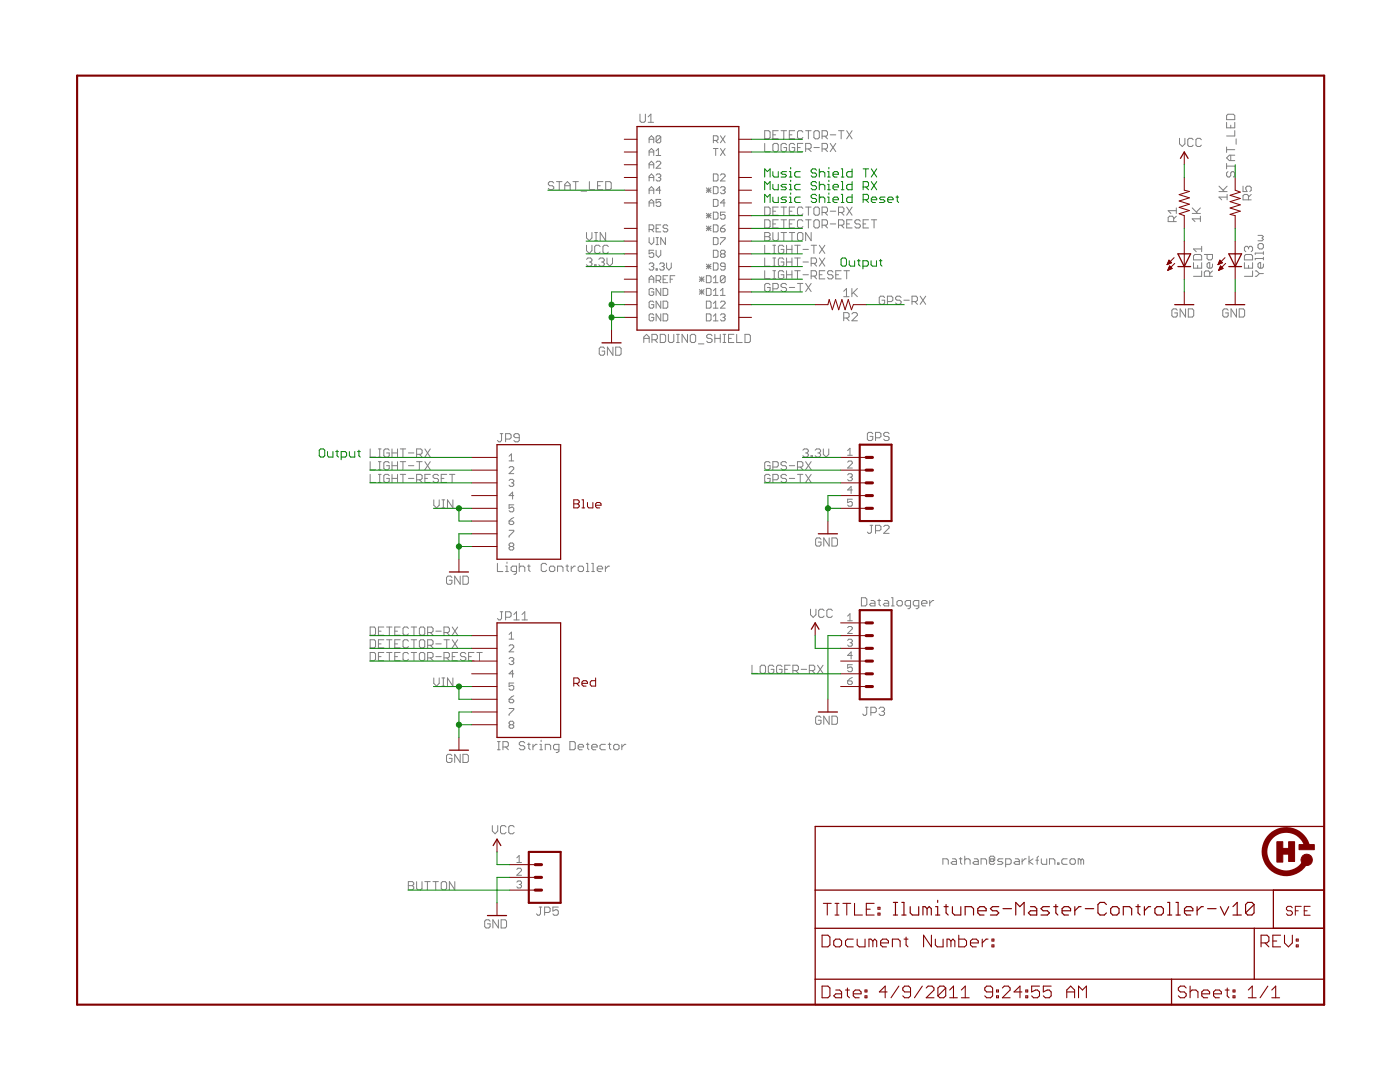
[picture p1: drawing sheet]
<svg xmlns="http://www.w3.org/2000/svg" width="279mm" height="216mm" viewBox="0 0 279 216" stroke-linecap="round" stroke-linejoin="round" font-family="sans-serif">
<g fill="#808080" stroke="#808080" stroke-width=".2">
<path d="M188.2 171.4v1.1z"/>
<path d="M188.2 171.4h.8z"/>
<path d="M189 171.4l.3 .2z"/>
<path d="M189.3 171.6v.9z"/>
<path d="M190.1 171.4h.5z"/>
<path d="M190.6 171.4l.3 .2z"/>
<path d="M190.9 171.6v.9z"/>
<path d="M190.1 172.5h.8z"/>
<path d="M189.8 172.2l.3 .3z"/>
<path d="M189.8 172.2l.3-.3z"/>
<path d="M190.1 171.9h.8z"/>
<path d="M191.7 171.1v1.1z"/>
<path d="M191.7 172.2l.3 .3z"/>
<path d="M191.4 171.4h.6z"/>
<path d="M192.5 170.8v1.7z"/>
<path d="M192.5 171.6l.3-.2z"/>
<path d="M192.8 171.4h.5z"/>
<path d="M193.3 171.4l.3 .2z"/>
<path d="M193.6 171.6v.9z"/>
<path d="M194.4 171.4h.6z"/>
<path d="M195 171.4l.2 .2z"/>
<path d="M195.2 171.6v.9z"/>
<path d="M194.4 172.5h.8z"/>
<path d="M194.2 172.2l.2 .3z"/>
<path d="M194.2 172.2l.2-.3z"/>
<path d="M194.4 171.9h.8z"/>
<path d="M195.8 171.4v1.1z"/>
<path d="M195.8 171.4h.8z"/>
<path d="M196.6 171.4l.3 .2z"/>
<path d="M196.9 171.6v.9z"/>
<path d="M198.5 172.2l-.3 .3z"/>
<path d="M197.7 172.5h.5z"/>
<path d="M197.4 172.2l.3 .3z"/>
<path d="M197.4 171.1v1.1z"/>
<path d="M197.4 171.1l.3-.3z"/>
<path d="M197.7 170.8h.5z"/>
<path d="M198.2 170.8l.3 .3z"/>
<path d="M198.5 171.1v.5z"/>
<path d="M198.5 171.6l-.3 .3z"/>
<path d="M197.7 171.9h.5z"/>
<path d="M197.7 171.4v.5z"/>
<path d="M197.7 171.4h.5z"/>
<path d="M198.2 171.4v.5z"/>
<path d="M199.1 172.5h.8z"/>
<path d="M200.2 172.2l-.3 .3z"/>
<path d="M199.9 171.9l.3 .3z"/>
<path d="M199.3 171.9h.6z"/>
<path d="M199.1 171.6l.2 .3z"/>
<path d="M199.3 171.4l-.2 .2z"/>
<path d="M199.3 171.4h.9z"/>
<path d="M200.7 171.4v1.6z"/>
<path d="M200.7 171.4h.8z"/>
<path d="M201.5 171.4l.3 .2z"/>
<path d="M201.8 171.6v.6z"/>
<path d="M201.8 172.2l-.3 .3z"/>
<path d="M200.7 172.5h.8z"/>
<path d="M202.6 171.4h.6z"/>
<path d="M203.2 171.4l.2 .2z"/>
<path d="M203.4 171.6v.9z"/>
<path d="M202.6 172.5h.8z"/>
<path d="M202.4 172.2l.2 .3z"/>
<path d="M202.4 172.2l.2-.3z"/>
<path d="M202.6 171.9h.8z"/>
<path d="M204 171.4v1.1z"/>
<path d="M204.5 171.4l-.5 .5z"/>
<path d="M204.5 171.4h.3z"/>
<path d="M205.4 170.8v1.7z"/>
<path d="M205.4 171.9l.8 .6z"/>
<path d="M205.4 171.9l.8-.5z"/>
<path d="M207 171.1v1.4z"/>
<path d="M207 171.1l.3-.3z"/>
<path d="M206.7 171.6h.6z"/>
<path d="M207.8 171.4v.8z"/>
<path d="M207.8 172.2l.3 .3z"/>
<path d="M208.1 172.5h.8z"/>
<path d="M208.9 171.4v1.1z"/>
<path d="M209.4 171.4v1.1z"/>
<path d="M209.4 171.4h.8z"/>
<path d="M210.2 171.4l.3 .2z"/>
<path d="M210.5 171.6v.9z"/>
<path d="M211.1 172.2v.3z"/>
<path d="M211.1 172.2h.2z"/>
<path d="M211.3 172.2v.3z"/>
<path d="M211.1 172.5h.2z"/>
<path d="M212.2 171.4h.8z"/>
<path d="M212.2 171.4l-.3 .2z"/>
<path d="M211.9 171.6v.6z"/>
<path d="M211.9 172.2l.3 .3z"/>
<path d="M212.2 172.5h.8z"/>
<path d="M213.8 172.5h.6z"/>
<path d="M214.6 172.2l-.2 .3z"/>
<path d="M214.6 171.6v.6z"/>
<path d="M214.4 171.4l.2 .2z"/>
<path d="M213.8 171.4h.6z"/>
<path d="M213.8 171.4l-.3 .2z"/>
<path d="M213.5 171.6v.6z"/>
<path d="M213.5 172.2l.3 .3z"/>
<path d="M215.2 171.4v1.1z"/>
<path d="M215.2 171.4h.2z"/>
<path d="M215.4 171.4l.3 .2z"/>
<path d="M215.7 171.6v.9z"/>
<path d="M215.7 171.6l.3-.2z"/>
<path d="M216 171.4l.3 .2z"/>
<path d="M216.3 171.6v.9z"/>
<path d="M240.3 55.1h1.7z"/>
<path d="M240.3 54.3v.8z"/>
<path d="M240.3 54.3l.3-.2z"/>
<path d="M240.6 54.1h.6z"/>
<path d="M241.2 54.1l.2 .2z"/>
<path d="M241.4 54.3v.8z"/>
<path d="M241.4 54.6l.6-.5z"/>
<path d="M242 52.7v.5z"/>
<path d="M241.7 53.5l.3-.3z"/>
<path d="M241.2 53.5h.5z"/>
<path d="M240.9 53.2l.3 .3z"/>
<path d="M240.9 52.7v.5z"/>
<path d="M240.9 52.7l.3-.3z"/>
<path d="M241.2 52.4h.2z"/>
<path d="M241.4 52.4v1.1z"/>
<path d="M240.3 50.8h1.7z"/>
<path d="M242 50.8v.8z"/>
<path d="M242 51.6l-.3 .3z"/>
<path d="M241.2 51.9h.5z"/>
<path d="M240.9 51.6l.3 .3z"/>
<path d="M240.9 50.8v.8z"/>
<path d="M237.9 43.7l.6 .5z"/>
<path d="M237.9 43.7h1.7z"/>
<path d="M239.6 43.1v1.1z"/>
<path d="M237.9 42.6h1.7z"/>
<path d="M237.9 41.5l1.1 1.1z"/>
<path d="M239.6 41.5l-.8 .8z"/>
<path d="M234.7 61.6l.2 .3z"/>
<path d="M234.1 61.6h.6z"/>
<path d="M234.1 61.6l-.2 .3z"/>
<path d="M233.9 61.9v1.1z"/>
<path d="M233.9 63l.2 .3z"/>
<path d="M234.1 63.3h.6z"/>
<path d="M234.9 63l-.2 .3z"/>
<path d="M234.9 62.4v.6z"/>
<path d="M234.4 62.4h.5z"/>
<path d="M235.5 61.6v1.7z"/>
<path d="M235.5 61.6l1.1 1.7z"/>
<path d="M236.6 61.6v1.7z"/>
<path d="M237.2 61.6v1.7z"/>
<path d="M237.2 63.3h.8z"/>
<path d="M238.2 63l-.2 .3z"/>
<path d="M238.2 61.9v1.1z"/>
<path d="M238 61.6l.2 .3z"/>
<path d="M237.2 61.6h.8z"/>
<path d="M250.5 55.1h.3z"/>
<path d="M250.8 55.1l.5-.5z"/>
<path d="M250.8 54.1l.5 .5z"/>
<path d="M250.5 54.1h.3z"/>
<path d="M251.3 54.6h.8z"/>
<path d="M252.1 52.7v.5z"/>
<path d="M251.9 53.5l.2-.3z"/>
<path d="M251.3 53.5h.6z"/>
<path d="M251.1 53.2l.2 .3z"/>
<path d="M251.1 52.7v.5z"/>
<path d="M251.1 52.7l.2-.3z"/>
<path d="M251.3 52.4h.3z"/>
<path d="M251.6 52.4v1.1z"/>
<path d="M250.5 51.6v.3z"/>
<path d="M250.5 51.6h1.6z"/>
<path d="M252.1 51.3v.6z"/>
<path d="M250.5 50.5v.3z"/>
<path d="M250.5 50.5h1.6z"/>
<path d="M252.1 50.2v.6z"/>
<path d="M252.1 48.9v.5z"/>
<path d="M251.9 48.6l.2 .3z"/>
<path d="M251.3 48.6h.6z"/>
<path d="M251.3 48.6l-.2 .3z"/>
<path d="M251.1 48.9v.5z"/>
<path d="M251.1 49.4l.2 .3z"/>
<path d="M251.3 49.7h.6z"/>
<path d="M251.9 49.7l.2-.3z"/>
<path d="M251.1 48h.8z"/>
<path d="M251.9 48l.2-.2z"/>
<path d="M251.9 47.5l.2 .3z"/>
<path d="M251.9 47.5l.2-.3z"/>
<path d="M251.9 47l.2 .2z"/>
<path d="M251.1 47h.8z"/>
<path d="M244.9 61.6l.2 .3z"/>
<path d="M244.3 61.6h.6z"/>
<path d="M244.3 61.6l-.3 .3z"/>
<path d="M244 61.9v1.1z"/>
<path d="M244 63l.3 .3z"/>
<path d="M244.3 63.3h.6z"/>
<path d="M245.1 63l-.2 .3z"/>
<path d="M245.1 62.4v.6z"/>
<path d="M244.6 62.4h.5z"/>
<path d="M245.7 61.6v1.7z"/>
<path d="M245.7 61.6l1.1 1.7z"/>
<path d="M246.8 61.6v1.7z"/>
<path d="M247.3 61.6v1.7z"/>
<path d="M247.3 63.3h.8z"/>
<path d="M248.4 63l-.3 .3z"/>
<path d="M248.4 61.9v1.1z"/>
<path d="M248.1 61.6l.3 .3z"/>
<path d="M247.3 61.6h.8z"/>
<path d="M243.3 39.3l.5 .6z"/>
<path d="M243.3 39.3h1.6z"/>
<path d="M244.9 38.8v1.1z"/>
<path d="M243.3 38.2h1.6z"/>
<path d="M243.3 37.1l1 1.1z"/>
<path d="M244.9 37.1l-.8 .9z"/>
<path d="M235.4 27.6v1.1z"/>
<path d="M235.4 28.7l.5 .5z"/>
<path d="M235.9 29.2l.6-.5z"/>
<path d="M236.5 27.6v1.1z"/>
<path d="M237.8 27.6l.3 .3z"/>
<path d="M237.3 27.6h.5z"/>
<path d="M237.3 27.6l-.3 .3z"/>
<path d="M237 27.9v1.1z"/>
<path d="M237 29l.3 .2z"/>
<path d="M237.3 29.2h.5z"/>
<path d="M237.8 29.2l.3-.2z"/>
<path d="M239.5 27.6l.3 .3z"/>
<path d="M239 27.6h.5z"/>
<path d="M239 27.6l-.3 .3z"/>
<path d="M238.7 27.9v1.1z"/>
<path d="M238.7 29l.3 .2z"/>
<path d="M239 29.2h.5z"/>
<path d="M239.5 29.2l.3-.2z"/>
<path d="M128.5 67.3v1z"/>
<path d="M128.5 67.3l.5-.6z"/>
<path d="M129 66.7l.6 .6z"/>
<path d="M129.6 67.3v1z"/>
<path d="M128.5 67.5h1.1z"/>
<path d="M130.1 66.7v1.6z"/>
<path d="M130.1 66.7h.8z"/>
<path d="M130.9 66.7l.3 .3z"/>
<path d="M131.2 67v.5z"/>
<path d="M131.2 67.5l-.3 .3z"/>
<path d="M130.1 67.8h.8z"/>
<path d="M130.7 67.8l.5 .5z"/>
<path d="M131.8 66.7v1.6z"/>
<path d="M131.8 68.3h.8z"/>
<path d="M132.6 68.3l.2-.2z"/>
<path d="M132.8 67v1.1z"/>
<path d="M132.6 66.7l.2 .3z"/>
<path d="M131.8 66.7h.8z"/>
<path d="M133.4 66.7v1.4z"/>
<path d="M133.4 68.1l.3 .2z"/>
<path d="M133.7 68.3h.5z"/>
<path d="M134.2 68.3l.3-.2z"/>
<path d="M134.5 66.7v1.4z"/>
<path d="M135 68.3h.6z"/>
<path d="M135.3 66.7v1.6z"/>
<path d="M135 66.7h.6z"/>
<path d="M136.1 66.7v1.6z"/>
<path d="M136.1 66.7l1.1 1.6z"/>
<path d="M137.2 66.7v1.6z"/>
<path d="M138 66.7h.6z"/>
<path d="M138 66.7l-.2 .3z"/>
<path d="M137.8 67v1.1z"/>
<path d="M137.8 68.1l.2 .2z"/>
<path d="M138 68.3h.6z"/>
<path d="M138.8 68.1l-.2 .2z"/>
<path d="M138.8 67v1.1z"/>
<path d="M138.6 66.7l.2 .3z"/>
<path d="M139.4 68.6h1.1z"/>
<path d="M141.8 66.7l.3 .3z"/>
<path d="M141.3 66.7h.5z"/>
<path d="M141.3 66.7l-.3 .3z"/>
<path d="M141 67v.3z"/>
<path d="M141 67.3l.3 .2z"/>
<path d="M141.3 67.5h.5z"/>
<path d="M141.8 67.5l.3 .3z"/>
<path d="M142.1 67.8v.3z"/>
<path d="M142.1 68.1l-.3 .2z"/>
<path d="M141.3 68.3h.5z"/>
<path d="M141 68.1l.3 .2z"/>
<path d="M142.7 66.7v1.6z"/>
<path d="M142.7 67.5h1z"/>
<path d="M143.7 66.7v1.6z"/>
<path d="M144.3 68.3h.5z"/>
<path d="M144.6 66.7v1.6z"/>
<path d="M144.3 66.7h.5z"/>
<path d="M145.4 66.7h1.1z"/>
<path d="M145.4 66.7v1.6z"/>
<path d="M145.4 68.3h1.1z"/>
<path d="M145.4 67.5h.5z"/>
<path d="M147 66.7v1.6z"/>
<path d="M147 68.3h1.1z"/>
<path d="M148.7 66.7v1.6z"/>
<path d="M148.7 68.3h.8z"/>
<path d="M149.5 68.3l.3-.2z"/>
<path d="M149.8 67v1.1z"/>
<path d="M149.5 66.7l.3 .3z"/>
<path d="M148.7 66.7h.8z"/>
<path d="M120.4 69.3l.3 .2z"/>
<path d="M119.9 69.3h.5z"/>
<path d="M119.9 69.3l-.3 .2z"/>
<path d="M119.6 69.5v1.1z"/>
<path d="M119.6 70.6l.3 .3z"/>
<path d="M119.9 70.9h.5z"/>
<path d="M120.4 70.9l.3-.3z"/>
<path d="M120.7 70.1v.5z"/>
<path d="M120.1 70.1h.6z"/>
<path d="M121.2 69.3v1.6z"/>
<path d="M121.2 69.3l1.1 1.6z"/>
<path d="M122.3 69.3v1.6z"/>
<path d="M122.9 69.3v1.6z"/>
<path d="M122.9 70.9h.8z"/>
<path d="M124 70.6l-.3 .3z"/>
<path d="M124 69.5v1.1z"/>
<path d="M123.7 69.3l.3 .2z"/>
<path d="M122.9 69.3h.8z"/>
<path d="M97.6 183.5l.2 .3z"/>
<path d="M97 183.5h.6z"/>
<path d="M97 183.5l-.3 .3z"/>
<path d="M96.7 183.8v1.1z"/>
<path d="M96.7 184.9l.3 .3z"/>
<path d="M97 185.2h.6z"/>
<path d="M97.8 184.9l-.2 .3z"/>
<path d="M97.8 184.3v.6z"/>
<path d="M97.3 184.3h.5z"/>
<path d="M98.4 183.5v1.7z"/>
<path d="M98.4 183.5l1.1 1.7z"/>
<path d="M99.5 183.5v1.7z"/>
<path d="M100 183.5v1.7z"/>
<path d="M100 185.2h.8z"/>
<path d="M101.1 184.9l-.3 .3z"/>
<path d="M101.1 183.8v1.1z"/>
<path d="M100.8 183.5l.3 .3z"/>
<path d="M100 183.5h.8z"/>
<path d="M98.3 164.7v1.1z"/>
<path d="M98.3 165.8l.5 .6z"/>
<path d="M99.3 165.8l-.5 .6z"/>
<path d="M99.3 164.7v1.1z"/>
<path d="M100.7 164.7l.3 .3z"/>
<path d="M100.2 164.7h.5z"/>
<path d="M100.2 164.7l-.3 .3z"/>
<path d="M99.9 165v1.1z"/>
<path d="M99.9 166.1l.3 .3z"/>
<path d="M100.2 166.4h.5z"/>
<path d="M100.7 166.4l.3-.3z"/>
<path d="M102.3 164.7l.3 .3z"/>
<path d="M101.8 164.7h.5z"/>
<path d="M101.8 164.7l-.3 .3z"/>
<path d="M101.5 165v1.1z"/>
<path d="M101.5 166.1l.3 .3z"/>
<path d="M101.8 166.4h.5z"/>
<path d="M102.3 166.4l.3-.3z"/>
<path d="M89.9 150.5l.3 .3z"/>
<path d="M89.4 150.5h.5z"/>
<path d="M89.4 150.5l-.3 .3z"/>
<path d="M89.1 150.8v1.1z"/>
<path d="M89.1 151.9l.3 .2z"/>
<path d="M89.4 152.1h.5z"/>
<path d="M90.2 151.9l-.3 .2z"/>
<path d="M90.2 151.3v.6z"/>
<path d="M89.7 151.3h.5z"/>
<path d="M90.7 150.5v1.6z"/>
<path d="M90.7 150.5l1.1 1.6z"/>
<path d="M91.8 150.5v1.6z"/>
<path d="M92.4 150.5v1.6z"/>
<path d="M92.4 152.1h.8z"/>
<path d="M93.5 151.9l-.3 .2z"/>
<path d="M93.5 150.8v1.1z"/>
<path d="M93.2 150.5l.3 .3z"/>
<path d="M92.4 150.5h.8z"/>
<path d="M89.9 115l.3 .2z"/>
<path d="M89.4 115h.5z"/>
<path d="M89.1 115.2l.3-.2z"/>
<path d="M89.1 115.2v1.1z"/>
<path d="M89.1 116.3l.3 .3z"/>
<path d="M89.4 116.6h.5z"/>
<path d="M90.2 116.3l-.3 .3z"/>
<path d="M90.2 115.8v.5z"/>
<path d="M89.7 115.8h.5z"/>
<path d="M90.7 115v1.6z"/>
<path d="M90.7 115l1.1 1.6z"/>
<path d="M91.8 115v1.6z"/>
<path d="M92.4 115v1.6z"/>
<path d="M92.4 116.6h.8z"/>
<path d="M93.2 116.6l.3-.3z"/>
<path d="M93.5 115.2v1.1z"/>
<path d="M93.2 115l.3 .2z"/>
<path d="M92.4 115h.8z"/>
<path d="M173.9 86.3l.3 .3z"/>
<path d="M173.4 86.3h.5z"/>
<path d="M173.4 86.3l-.3 .3z"/>
<path d="M173.1 86.6v1z"/>
<path d="M173.1 87.6l.3 .3z"/>
<path d="M173.4 87.9h.5z"/>
<path d="M173.9 87.9l.3-.3z"/>
<path d="M174.2 87.1v.5z"/>
<path d="M173.6 87.1h.6z"/>
<path d="M174.7 86.3v1.6z"/>
<path d="M174.7 86.3h.8z"/>
<path d="M175.5 86.3l.3 .3z"/>
<path d="M175.8 86.6v.5z"/>
<path d="M175.8 87.1l-.3 .3z"/>
<path d="M174.7 87.4h.8z"/>
<path d="M177.2 86.3l.2 .3z"/>
<path d="M176.6 86.3h.6z"/>
<path d="M176.6 86.3l-.2 .3z"/>
<path d="M176.4 86.6v.2z"/>
<path d="M176.4 86.8l.2 .3z"/>
<path d="M176.6 87.1h.6z"/>
<path d="M177.2 87.1l.2 .3z"/>
<path d="M177.4 87.4v.2z"/>
<path d="M177.4 87.6l-.2 .3z"/>
<path d="M176.6 87.9h.6z"/>
<path d="M176.4 87.6l.2 .3z"/>
<path d="M171.9 119.3v1.6z"/>
<path d="M171.9 120.9h.8z"/>
<path d="M173 120.6l-.3 .3z"/>
<path d="M173 119.5v1.1z"/>
<path d="M172.7 119.3l.3 .2z"/>
<path d="M171.9 119.3h.8z"/>
<path d="M173.8 119.8h.5z"/>
<path d="M174.3 119.8l.3 .3z"/>
<path d="M174.6 120.1v.8z"/>
<path d="M173.8 120.9h.8z"/>
<path d="M173.5 120.6l.3 .3z"/>
<path d="M173.5 120.6l.3-.2z"/>
<path d="M173.8 120.4h.8z"/>
<path d="M175.5 119.5v1.1z"/>
<path d="M175.5 120.6l.2 .3z"/>
<path d="M175.2 119.8h.5z"/>
<path d="M176.6 119.8h.5z"/>
<path d="M177.1 119.8l.3 .3z"/>
<path d="M177.4 120.1v.8z"/>
<path d="M176.6 120.9h.8z"/>
<path d="M176.3 120.6l.3 .3z"/>
<path d="M176.3 120.6l.3-.2z"/>
<path d="M176.6 120.4h.8z"/>
<path d="M177.9 119.3h.3z"/>
<path d="M178.2 119.3v1.6z"/>
<path d="M177.9 120.9h.6z"/>
<path d="M179.3 120.9h.5z"/>
<path d="M179.8 120.9l.3-.3z"/>
<path d="M180.1 120.1v.5z"/>
<path d="M179.8 119.8l.3 .3z"/>
<path d="M179.3 119.8h.5z"/>
<path d="M179.3 119.8l-.3 .3z"/>
<path d="M179 120.1v.5z"/>
<path d="M179 120.6l.3 .3z"/>
<path d="M181.2 121.5h.2z"/>
<path d="M181.4 121.5l.3-.3z"/>
<path d="M181.7 119.8v1.4z"/>
<path d="M180.9 119.8h.8z"/>
<path d="M180.9 119.8l-.3 .3z"/>
<path d="M180.6 120.1v.5z"/>
<path d="M180.6 120.6l.3 .3z"/>
<path d="M180.9 120.9h.8z"/>
<path d="M182.8 121.5h.3z"/>
<path d="M183.1 121.5l.3-.3z"/>
<path d="M183.4 119.8v1.4z"/>
<path d="M182.5 119.8h.9z"/>
<path d="M182.5 119.8l-.2 .3z"/>
<path d="M182.3 120.1v.5z"/>
<path d="M182.3 120.6l.2 .3z"/>
<path d="M182.5 120.9h.9z"/>
<path d="M184.2 120.9h.5z"/>
<path d="M183.9 120.6l.3 .3z"/>
<path d="M183.9 120.1v.5z"/>
<path d="M183.9 120.1l.3-.3z"/>
<path d="M184.2 119.8h.5z"/>
<path d="M184.7 119.8l.3 .3z"/>
<path d="M185 120.1v.3z"/>
<path d="M183.9 120.4h1.1z"/>
<path d="M185.5 119.8v1.1z"/>
<path d="M185.5 120.4l.6-.6z"/>
<path d="M186.1 119.8h.3z"/>
<path d="M161.8 121.6v1.1z"/>
<path d="M161.8 122.7l.5 .5z"/>
<path d="M162.3 123.2l.5-.5z"/>
<path d="M162.8 121.6v1.1z"/>
<path d="M164.2 121.6l.3 .2z"/>
<path d="M163.7 121.6h.5z"/>
<path d="M163.7 121.6l-.3 .2z"/>
<path d="M163.4 121.8v1.1z"/>
<path d="M163.4 122.9l.3 .3z"/>
<path d="M163.7 123.2h.5z"/>
<path d="M164.2 123.2l.3-.3z"/>
<path d="M165.8 121.6l.3 .2z"/>
<path d="M165.3 121.6h.5z"/>
<path d="M165.3 121.6l-.3 .2z"/>
<path d="M165 121.8v1.1z"/>
<path d="M165 122.9l.3 .3z"/>
<path d="M165.3 123.2h.5z"/>
<path d="M165.8 123.2l.3-.3z"/>
<path d="M163.6 142.9l.3 .3z"/>
<path d="M163 142.9h.6z"/>
<path d="M163 142.9l-.2 .3z"/>
<path d="M162.8 143.2v1.1z"/>
<path d="M162.8 144.3l.2 .2z"/>
<path d="M163 144.5h.6z"/>
<path d="M163.6 144.5l.3-.2z"/>
<path d="M163.9 143.7v.6z"/>
<path d="M163.3 143.7h.6z"/>
<path d="M164.4 142.9v1.6z"/>
<path d="M164.4 142.9l1.1 1.6z"/>
<path d="M165.5 142.9v1.6z"/>
<path d="M166 142.9v1.6z"/>
<path d="M166 144.5h.9z"/>
<path d="M166.9 144.5l.2-.2z"/>
<path d="M167.1 143.2v1.1z"/>
<path d="M166.9 142.9l.2 .3z"/>
<path d="M166 142.9h.9z"/>
<path d="M163.6 107.3l.3 .3z"/>
<path d="M163 107.3h.6z"/>
<path d="M163 107.3l-.2 .3z"/>
<path d="M162.8 107.6v1.1z"/>
<path d="M162.8 108.7l.2 .3z"/>
<path d="M163 109h.6z"/>
<path d="M163.6 109l.3-.3z"/>
<path d="M163.9 108.2v.5z"/>
<path d="M163.3 108.2h.6z"/>
<path d="M164.4 107.3v1.7z"/>
<path d="M164.4 107.3l1.1 1.7z"/>
<path d="M165.5 107.3v1.7z"/>
<path d="M166 107.3v1.7z"/>
<path d="M166 109h.9z"/>
<path d="M166.9 109l.2-.3z"/>
<path d="M167.1 107.6v1.1z"/>
<path d="M166.9 107.3l.2 .3z"/>
<path d="M166 107.3h.9z"/>
<path d="M168.4 58.1l.5-.5z"/>
<path d="M168.9 57.6v1.6z"/>
<path d="M168.4 59.2h1.1z"/>
<path d="M170 57.6v1.6z"/>
<path d="M170 58.7l1.1-1.1z"/>
<path d="M170.3 58.4l.8 .8z"/>
<path d="M238.2 55.1h1.6z"/>
<path d="M239.8 54.1v1z"/>
<path d="M238.2 52.4v1.1z"/>
<path d="M238.2 53.5h1.6z"/>
<path d="M239.8 52.4v1.1z"/>
<path d="M239 53v.5z"/>
<path d="M238.2 51.9h1.6z"/>
<path d="M239.8 51.1v.8z"/>
<path d="M239.5 50.8l.3 .3z"/>
<path d="M238.5 50.8h1z"/>
<path d="M238.5 50.8l-.3 .3z"/>
<path d="M238.2 51.1v.8z"/>
<path d="M238.2 49.7l.5 .5z"/>
<path d="M238.2 49.7h1.6z"/>
<path d="M239.8 49.1v1.1z"/>
<path d="M233.1 44.2h1.7z"/>
<path d="M233.1 43.4v.8z"/>
<path d="M233.1 43.4l.3-.3z"/>
<path d="M233.4 43.1h.6z"/>
<path d="M234 43.1l.2 .3z"/>
<path d="M234.2 43.4v.8z"/>
<path d="M234.2 43.7l.6-.6z"/>
<path d="M233.1 42l.6 .6z"/>
<path d="M233.1 42h1.7z"/>
<path d="M234.8 41.5v1.1z"/>
<path d="M248.3 55.1h1.7z"/>
<path d="M250 54.1v1z"/>
<path d="M248.3 52.4v1.1z"/>
<path d="M248.3 53.5h1.7z"/>
<path d="M250 52.4v1.1z"/>
<path d="M249.2 53v.5z"/>
<path d="M248.3 51.9h1.7z"/>
<path d="M250 51.1v.8z"/>
<path d="M249.7 50.8l.3 .3z"/>
<path d="M248.6 50.8h1.1z"/>
<path d="M248.6 50.8l-.3 .3z"/>
<path d="M248.3 51.1v.8z"/>
<path d="M248.3 50l.3 .2z"/>
<path d="M248.3 49.4v.6z"/>
<path d="M248.3 49.4l.3-.3z"/>
<path d="M248.6 49.1h.3z"/>
<path d="M248.9 49.1l.3 .3z"/>
<path d="M249.2 49.4v.3z"/>
<path d="M249.2 49.4l.2-.3z"/>
<path d="M249.4 49.1h.3z"/>
<path d="M249.7 49.1l.3 .3z"/>
<path d="M250 49.4v.6z"/>
<path d="M250 50l-.3 .2z"/>
<path d="M248.1 39.9h1.6z"/>
<path d="M248.1 39.1v.8z"/>
<path d="M248.1 39.1l.2-.3z"/>
<path d="M248.3 38.8h.6z"/>
<path d="M248.9 38.8l.3 .3z"/>
<path d="M249.2 39.1v.8z"/>
<path d="M249.2 39.3l.5-.5z"/>
<path d="M248.1 37.1v1.1z"/>
<path d="M248.1 38.2h.8z"/>
<path d="M248.6 37.7l.3 .5z"/>
<path d="M248.6 37.4v.3z"/>
<path d="M248.9 37.1l-.3 .3z"/>
<path d="M248.9 37.1h.5z"/>
<path d="M249.4 37.1l.3 .3z"/>
<path d="M249.7 37.4v.6z"/>
<path d="M249.4 38.2l.3-.2z"/>
<path d="M142.4 27.1v1.4z"/>
<path d="M142.4 27.1h.7z"/>
<path d="M143.1 27.1l.2 .2z"/>
<path d="M143.3 27.3v.5z"/>
<path d="M143.3 27.8l-.2 .2z"/>
<path d="M142.4 28h.7z"/>
<path d="M142.8 28l.5 .5z"/>
<path d="M143.8 27.1l.9 1.4z"/>
<path d="M144.7 27.1l-.9 1.4z"/>
<path d="M142.8 29.6v1.4z"/>
<path d="M142.4 29.6h.9z"/>
<path d="M143.8 29.6l.9 1.4z"/>
<path d="M144.7 29.6l-.9 1.4z"/>
<path d="M142.4 34.7v1.4z"/>
<path d="M142.4 36.1h.7z"/>
<path d="M143.1 36.1l.2-.2z"/>
<path d="M143.3 34.9v1z"/>
<path d="M143.1 34.7l.2 .2z"/>
<path d="M142.4 34.7h.7z"/>
<path d="M143.8 36.1h.9z"/>
<path d="M144.7 35.2l-.9 .9z"/>
<path d="M144.7 34.9v.3z"/>
<path d="M144.5 34.7l.2 .2z"/>
<path d="M144 34.7h.5z"/>
<path d="M144 34.7l-.2 .2z"/>
<path d="M141 37.5l.9 .9z"/>
<path d="M141 38.4l.9-.9z"/>
<path d="M141 38h.9z"/>
<path d="M141.4 37.5v.9z"/>
<path d="M142.4 37.3v1.4z"/>
<path d="M142.4 38.7h.7z"/>
<path d="M143.1 38.7l.2-.3z"/>
<path d="M143.3 37.5v.9z"/>
<path d="M143.1 37.3l.2 .2z"/>
<path d="M142.4 37.3h.7z"/>
<path d="M143.8 37.5l.2-.2z"/>
<path d="M144 37.3h.5z"/>
<path d="M144.5 37.3l.2 .2z"/>
<path d="M144.7 37.5v.2z"/>
<path d="M144.7 37.7l-.2 .3z"/>
<path d="M144.3 38h.2z"/>
<path d="M144.5 38l.2 .2z"/>
<path d="M144.7 38.2v.2z"/>
<path d="M144.7 38.4l-.2 .3z"/>
<path d="M144 38.7h.5z"/>
<path d="M143.8 38.4l.2 .3z"/>
<path d="M142.4 39.8v1.4z"/>
<path d="M142.4 41.2h.7z"/>
<path d="M143.1 41.2l.2-.2z"/>
<path d="M143.3 40v1z"/>
<path d="M143.1 39.8l.2 .2z"/>
<path d="M142.4 39.8h.7z"/>
<path d="M144.5 39.8v1.4z"/>
<path d="M144.5 39.8l-.7 .7z"/>
<path d="M143.8 40.5h.9z"/>
<path d="M141 42.6l.9 .9z"/>
<path d="M141 43.5l.9-.9z"/>
<path d="M141 43h.9z"/>
<path d="M141.4 42.6v.9z"/>
<path d="M142.4 42.3v1.4z"/>
<path d="M142.4 43.7h.7z"/>
<path d="M143.1 43.7l.2-.2z"/>
<path d="M143.3 42.6v.9z"/>
<path d="M143.1 42.3l.2 .3z"/>
<path d="M142.4 42.3h.7z"/>
<path d="M143.8 42.3h.9z"/>
<path d="M143.8 42.3v.7z"/>
<path d="M143.8 43l.5-.2z"/>
<path d="M144.3 42.8h.2z"/>
<path d="M144.5 42.8l.2 .2z"/>
<path d="M144.7 43v.5z"/>
<path d="M144.7 43.5l-.2 .2z"/>
<path d="M144 43.7h.5z"/>
<path d="M143.8 43.5l.2 .2z"/>
<path d="M141 45.1l.9 .9z"/>
<path d="M141 46l.9-.9z"/>
<path d="M141 45.6h.9z"/>
<path d="M141.4 45.1v.9z"/>
<path d="M142.4 44.9v1.4z"/>
<path d="M142.4 46.3h.7z"/>
<path d="M143.1 46.3l.2-.3z"/>
<path d="M143.3 45.1v.9z"/>
<path d="M143.1 44.9l.2 .2z"/>
<path d="M142.4 44.9h.7z"/>
<path d="M144.3 45.1l.4-.2z"/>
<path d="M144.3 45.1l-.5 .5z"/>
<path d="M143.8 45.6v.4z"/>
<path d="M143.8 46l.2 .3z"/>
<path d="M144 46.3h.5z"/>
<path d="M144.7 46l-.2 .3z"/>
<path d="M144.7 45.8v.2z"/>
<path d="M144.5 45.6l.2 .2z"/>
<path d="M143.8 45.6h.7z"/>
<path d="M142.4 47.4v1.4z"/>
<path d="M142.4 48.8h.7z"/>
<path d="M143.1 48.8l.2-.2z"/>
<path d="M143.3 47.6v1z"/>
<path d="M143.1 47.4l.2 .2z"/>
<path d="M142.4 47.4h.7z"/>
<path d="M143.8 47.4h.9z"/>
<path d="M144.7 47.4v.2z"/>
<path d="M144.7 47.6l-.9 1z"/>
<path d="M143.8 48.6v.2z"/>
<path d="M142.4 49.9v1.5z"/>
<path d="M142.4 51.4h.7z"/>
<path d="M143.1 51.4l.2-.3z"/>
<path d="M143.3 50.2v.9z"/>
<path d="M143.1 49.9l.2 .3z"/>
<path d="M142.4 49.9h.7z"/>
<path d="M143.8 50.2l.2-.3z"/>
<path d="M144 49.9h.5z"/>
<path d="M144.5 49.9l.2 .3z"/>
<path d="M144.7 50.2v.2z"/>
<path d="M144.7 50.4l-.2 .3z"/>
<path d="M144.5 50.7l.2 .2z"/>
<path d="M144.7 50.9v.2z"/>
<path d="M144.7 51.1l-.2 .3z"/>
<path d="M144 51.4h.5z"/>
<path d="M143.8 51.1l.2 .3z"/>
<path d="M143.8 50.9v.2z"/>
<path d="M143.8 50.9l.2-.2z"/>
<path d="M143.8 50.4l.2 .3z"/>
<path d="M143.8 50.2v.2z"/>
<path d="M144 50.7h.5z"/>
<path d="M141 52.7l.9 .9z"/>
<path d="M141 53.6l.9-.9z"/>
<path d="M141 53.2h.9z"/>
<path d="M141.4 52.7v.9z"/>
<path d="M142.4 52.5v1.4z"/>
<path d="M142.4 53.9h.7z"/>
<path d="M143.3 53.6l-.2 .3z"/>
<path d="M143.3 52.7v.9z"/>
<path d="M143.1 52.5l.2 .2z"/>
<path d="M142.4 52.5h.7z"/>
<path d="M143.8 53.6l.2 .3z"/>
<path d="M144 53.9h.5z"/>
<path d="M144.7 53.6l-.2 .3z"/>
<path d="M144.7 52.7v.9z"/>
<path d="M144.5 52.5l.2 .2z"/>
<path d="M144 52.5h.5z"/>
<path d="M144 52.5l-.2 .2z"/>
<path d="M143.8 52.7v.2z"/>
<path d="M143.8 52.9l.2 .3z"/>
<path d="M144 53.2h.7z"/>
<path d="M139.6 55.2l.9 1z"/>
<path d="M139.6 56.2l.9-1z"/>
<path d="M139.6 55.7h.9z"/>
<path d="M140 55.2v1z"/>
<path d="M141 55v1.4z"/>
<path d="M141 56.4h.7z"/>
<path d="M141.7 56.4l.2-.2z"/>
<path d="M141.9 55.2v1z"/>
<path d="M141.7 55l.2 .2z"/>
<path d="M141 55h.7z"/>
<path d="M142.4 55.5l.4-.5z"/>
<path d="M142.8 55v1.4z"/>
<path d="M142.4 56.4h.9z"/>
<path d="M143.8 55.2v1z"/>
<path d="M143.8 55.2l.2-.2z"/>
<path d="M144 55h.5z"/>
<path d="M144.5 55l.2 .2z"/>
<path d="M144.7 55.2v1z"/>
<path d="M144.7 56.2l-.2 .2z"/>
<path d="M144 56.4h.5z"/>
<path d="M143.8 56.2l.2 .2z"/>
<path d="M143.8 56.2l.9-1z"/>
<path d="M139.6 57.8l.9 .9z"/>
<path d="M139.6 58.7l.9-.9z"/>
<path d="M139.6 58.3h.9z"/>
<path d="M140 57.8v.9z"/>
<path d="M141 57.6v1.3z"/>
<path d="M141 58.9h.7z"/>
<path d="M141.7 58.9l.2-.2z"/>
<path d="M141.9 57.8v.9z"/>
<path d="M141.7 57.6l.2 .2z"/>
<path d="M141 57.6h.7z"/>
<path d="M142.4 58l.4-.4z"/>
<path d="M142.8 57.6v1.3z"/>
<path d="M142.4 58.9h.9z"/>
<path d="M143.8 58l.5-.4z"/>
<path d="M144.3 57.6v1.3z"/>
<path d="M143.8 58.9h.9z"/>
<path d="M141 60.1v1.4z"/>
<path d="M141 61.5h.7z"/>
<path d="M141.7 61.5l.2-.2z"/>
<path d="M141.9 60.3v1z"/>
<path d="M141.7 60.1l.2 .2z"/>
<path d="M141 60.1h.7z"/>
<path d="M142.4 60.6l.4-.5z"/>
<path d="M142.8 60.1v1.4z"/>
<path d="M142.4 61.5h.9z"/>
<path d="M143.8 61.5h.9z"/>
<path d="M144.7 60.6l-.9 .9z"/>
<path d="M144.7 60.3v.3z"/>
<path d="M144.5 60.1l.2 .2z"/>
<path d="M144 60.1h.5z"/>
<path d="M144 60.1l-.2 .2z"/>
<path d="M141 62.6v1.4z"/>
<path d="M141 64h.7z"/>
<path d="M141.7 64l.2-.2z"/>
<path d="M141.9 62.9v.9z"/>
<path d="M141.7 62.6l.2 .3z"/>
<path d="M141 62.6h.7z"/>
<path d="M142.4 63.1l.4-.5z"/>
<path d="M142.8 62.6v1.4z"/>
<path d="M142.4 64h.9z"/>
<path d="M143.8 62.9l.2-.3z"/>
<path d="M144 62.6h.5z"/>
<path d="M144.5 62.6l.2 .3z"/>
<path d="M144.7 62.9v.2z"/>
<path d="M144.7 63.1l-.2 .2z"/>
<path d="M144.3 63.3h.2z"/>
<path d="M144.5 63.3l.2 .3z"/>
<path d="M144.7 63.6v.2z"/>
<path d="M144.7 63.8l-.2 .2z"/>
<path d="M144 64h.5z"/>
<path d="M143.8 63.8l.2 .2z"/>
<path d="M129.5 27.6v.9z"/>
<path d="M129.5 27.6l.5-.5z"/>
<path d="M130 27.1l.5 .5z"/>
<path d="M130.5 27.6v.9z"/>
<path d="M129.5 27.8h1z"/>
<path d="M130.9 27.3v1z"/>
<path d="M130.9 27.3l.3-.2z"/>
<path d="M131.2 27.1h.4z"/>
<path d="M131.6 27.1l.3 .2z"/>
<path d="M131.9 27.3v1z"/>
<path d="M131.9 28.3l-.3 .2z"/>
<path d="M131.2 28.5h.4z"/>
<path d="M130.9 28.3l.3 .2z"/>
<path d="M131.9 27.3l-1 1z"/>
<path d="M129.5 30.1v.9z"/>
<path d="M129.5 30.1l.5-.5z"/>
<path d="M130 29.6l.5 .5z"/>
<path d="M130.5 30.1v.9z"/>
<path d="M129.5 30.3h1z"/>
<path d="M130.9 30.1l.5-.5z"/>
<path d="M131.4 29.6v1.4z"/>
<path d="M130.9 31h1z"/>
<path d="M129.5 32.6v1z"/>
<path d="M129.5 32.6l.5-.4z"/>
<path d="M130 32.2l.5 .4z"/>
<path d="M130.5 32.6v1z"/>
<path d="M129.5 32.9h1z"/>
<path d="M130.9 33.6h1z"/>
<path d="M130.9 33.6l1-1z"/>
<path d="M131.9 32.4v.2z"/>
<path d="M131.6 32.2l.3 .2z"/>
<path d="M131.2 32.2h.4z"/>
<path d="M131.2 32.2l-.3 .2z"/>
<path d="M129.5 35.2v.9z"/>
<path d="M129.5 35.2l.5-.5z"/>
<path d="M130 34.7l.5 .5z"/>
<path d="M130.5 35.2v.9z"/>
<path d="M129.5 35.4h1z"/>
<path d="M131.2 34.7l-.3 .2z"/>
<path d="M131.2 34.7h.4z"/>
<path d="M131.6 34.7l.3 .2z"/>
<path d="M131.9 34.9v.3z"/>
<path d="M131.9 35.2l-.3 .2z"/>
<path d="M131.4 35.4h.2z"/>
<path d="M131.6 35.4l.3 .2z"/>
<path d="M131.9 35.6v.3z"/>
<path d="M131.9 35.9l-.3 .2z"/>
<path d="M131.2 36.1h.4z"/>
<path d="M130.9 35.9l.3 .2z"/>
<path d="M129.5 37.7v1z"/>
<path d="M129.5 37.7l.5-.4z"/>
<path d="M130 37.3l.5 .4z"/>
<path d="M130.5 37.7v1z"/>
<path d="M129.5 38h1z"/>
<path d="M131.6 37.3v1.4z"/>
<path d="M131.6 37.3l-.7 .7z"/>
<path d="M130.9 38h1z"/>
<path d="M129.5 40.3v.9z"/>
<path d="M129.5 40.3l.5-.5z"/>
<path d="M130 39.8l.5 .5z"/>
<path d="M130.5 40.3v.9z"/>
<path d="M129.5 40.5h1z"/>
<path d="M130.9 39.8h1z"/>
<path d="M130.9 39.8v.7z"/>
<path d="M130.9 40.5l.5-.2z"/>
<path d="M131.4 40.3h.2z"/>
<path d="M131.6 40.3l.3 .2z"/>
<path d="M131.9 40.5v.5z"/>
<path d="M131.9 41l-.3 .2z"/>
<path d="M131.2 41.2h.4z"/>
<path d="M130.9 41l.3 .2z"/>
<path d="M129.5 47.4v.9z"/>
<path d="M129.5 48.3l.5 .5z"/>
<path d="M130 48.8l.5-.5z"/>
<path d="M130.5 47.4v.9z"/>
<path d="M130.9 48.8h.5z"/>
<path d="M131.2 47.4v1.4z"/>
<path d="M130.9 47.4h.5z"/>
<path d="M131.9 47.4v1.4z"/>
<path d="M131.9 47.4l.9 1.4z"/>
<path d="M132.8 47.4v1.4z"/>
<path d="M129.5 44.9v1.4z"/>
<path d="M129.5 44.9h.7z"/>
<path d="M130.2 44.9l.3 .2z"/>
<path d="M130.5 45.1v.5z"/>
<path d="M130.2 45.8l.3-.2z"/>
<path d="M129.5 45.8h.7z"/>
<path d="M130 45.8l.5 .5z"/>
<path d="M130.9 44.9h1z"/>
<path d="M130.9 44.9v1.4z"/>
<path d="M130.9 46.3h1z"/>
<path d="M130.9 45.6h.5z"/>
<path d="M133 44.9l.3 .2z"/>
<path d="M132.6 44.9h.4z"/>
<path d="M132.3 45.1l.3-.2z"/>
<path d="M132.3 45.1v.2z"/>
<path d="M132.3 45.3l.3 .3z"/>
<path d="M132.6 45.6h.4z"/>
<path d="M133 45.6l.3 .2z"/>
<path d="M133.3 45.8v.2z"/>
<path d="M133.3 46l-.3 .3z"/>
<path d="M132.6 46.3h.4z"/>
<path d="M132.3 46l.3 .3z"/>
<path d="M129.5 49.9h1z"/>
<path d="M129.5 49.9v.8z"/>
<path d="M129.5 50.7l.5-.3z"/>
<path d="M130 50.4h.2z"/>
<path d="M130.2 50.4l.3 .3z"/>
<path d="M130.5 50.7v.4z"/>
<path d="M130.5 51.1l-.3 .3z"/>
<path d="M129.8 51.4h.4z"/>
<path d="M129.5 51.1l.3 .3z"/>
<path d="M130.9 49.9v1z"/>
<path d="M130.9 50.9l.5 .5z"/>
<path d="M131.9 50.9l-.5 .5z"/>
<path d="M131.9 49.9v1z"/>
<path d="M129.5 55.5v.9z"/>
<path d="M129.5 55.5l.5-.5z"/>
<path d="M130 55l.5 .5z"/>
<path d="M130.5 55.5v.9z"/>
<path d="M129.5 55.7h1z"/>
<path d="M130.9 55v1.4z"/>
<path d="M130.9 55h.7z"/>
<path d="M131.6 55l.3 .2z"/>
<path d="M131.9 55.2v.5z"/>
<path d="M131.9 55.7l-.3 .2z"/>
<path d="M130.9 55.9h.7z"/>
<path d="M131.4 55.9l.5 .5z"/>
<path d="M132.3 55h1z"/>
<path d="M132.3 55v1.4z"/>
<path d="M132.3 56.4h1z"/>
<path d="M132.3 55.7h.5z"/>
<path d="M133.8 55v1.4z"/>
<path d="M133.8 55h.9z"/>
<path d="M133.8 55.7h.4z"/>
<path d="M130.2 57.6l.3 .2z"/>
<path d="M129.8 57.6h.4z"/>
<path d="M129.8 57.6l-.3 .2z"/>
<path d="M129.5 57.8v.9z"/>
<path d="M129.5 58.7l.3 .2z"/>
<path d="M129.8 58.9h.4z"/>
<path d="M130.2 58.9l.3-.2z"/>
<path d="M130.5 58.3v.4z"/>
<path d="M130 58.3h.5z"/>
<path d="M130.9 57.6v1.3z"/>
<path d="M130.9 57.6l1 1.3z"/>
<path d="M131.9 57.6v1.3z"/>
<path d="M132.3 57.6v1.3z"/>
<path d="M132.3 58.9h.7z"/>
<path d="M133 58.9l.3-.2z"/>
<path d="M133.3 57.8v.9z"/>
<path d="M133 57.6l.3 .2z"/>
<path d="M132.3 57.6h.7z"/>
<path d="M130.2 60.1l.3 .2z"/>
<path d="M129.8 60.1h.4z"/>
<path d="M129.8 60.1l-.3 .2z"/>
<path d="M129.5 60.3v1z"/>
<path d="M129.5 61.3l.3 .2z"/>
<path d="M129.8 61.5h.4z"/>
<path d="M130.2 61.5l.3-.2z"/>
<path d="M130.5 60.8v.5z"/>
<path d="M130 60.8h.5z"/>
<path d="M130.9 60.1v1.4z"/>
<path d="M130.9 60.1l1 1.4z"/>
<path d="M131.9 60.1v1.4z"/>
<path d="M132.3 60.1v1.4z"/>
<path d="M132.3 61.5h.7z"/>
<path d="M133 61.5l.3-.2z"/>
<path d="M133.3 60.3v1z"/>
<path d="M133 60.1l.3 .2z"/>
<path d="M132.3 60.1h.7z"/>
<path d="M130.2 62.6l.3 .3z"/>
<path d="M129.8 62.6h.4z"/>
<path d="M129.8 62.6l-.3 .3z"/>
<path d="M129.5 62.9v.9z"/>
<path d="M129.5 63.8l.3 .2z"/>
<path d="M129.8 64h.4z"/>
<path d="M130.2 64l.3-.2z"/>
<path d="M130.5 63.3v.5z"/>
<path d="M130 63.3h.5z"/>
<path d="M130.9 62.6v1.4z"/>
<path d="M130.9 62.6l1 1.4z"/>
<path d="M131.9 62.6v1.4z"/>
<path d="M132.3 62.6v1.4z"/>
<path d="M132.3 64h.7z"/>
<path d="M133 64l.3-.2z"/>
<path d="M133.3 62.9v.9z"/>
<path d="M133 62.6l.3 .3z"/>
<path d="M132.3 62.6h.7z"/>
<path d="M129.5 52.7l.3-.2z"/>
<path d="M129.8 52.5h.4z"/>
<path d="M130.2 52.5l.3 .2z"/>
<path d="M130.5 52.7v.2z"/>
<path d="M130.2 53.2l.3-.3z"/>
<path d="M130 53.2h.2z"/>
<path d="M130.2 53.2l.3 .2z"/>
<path d="M130.5 53.4v.2z"/>
<path d="M130.5 53.6l-.3 .3z"/>
<path d="M129.8 53.9h.4z"/>
<path d="M129.5 53.6l.3 .3z"/>
<path d="M130.9 53.6v.3z"/>
<path d="M130.9 53.6h.3z"/>
<path d="M131.2 53.6v.3z"/>
<path d="M130.9 53.9h.3z"/>
<path d="M131.9 52.5l-.3 .2z"/>
<path d="M131.9 52.5h.4z"/>
<path d="M132.3 52.5l.3 .2z"/>
<path d="M132.6 52.7v.2z"/>
<path d="M132.6 52.9l-.3 .3z"/>
<path d="M132.1 53.2h.2z"/>
<path d="M132.3 53.2l.3 .2z"/>
<path d="M132.6 53.4v.2z"/>
<path d="M132.6 53.6l-.3 .3z"/>
<path d="M131.9 53.9h.4z"/>
<path d="M131.6 53.6l.3 .3z"/>
<path d="M133 52.5v.9z"/>
<path d="M133 53.4l.5 .5z"/>
<path d="M134 53.4l-.5 .5z"/>
<path d="M134 52.5v.9z"/>
<path d="M127.7 22.8v1.3z"/>
<path d="M127.7 24.1l.3 .3z"/>
<path d="M128 24.4h.5z"/>
<path d="M128.5 24.4l.3-.3z"/>
<path d="M128.8 22.8v1.3z"/>
<path d="M129.9 22.8l-.6 .5z"/>
<path d="M129.9 22.8v1.6z"/>
<path d="M129.3 24.4h1.1z"/>
<path d="M101.6 126.6l.5-.5z"/>
<path d="M102.1 126.1v1.4z"/>
<path d="M101.6 127.5h.9z"/>
<path d="M101.6 130.1h.9z"/>
<path d="M102.5 129.1l-.9 1z"/>
<path d="M102.5 128.9v.2z"/>
<path d="M102.3 128.7l.2 .2z"/>
<path d="M101.8 128.7h.5z"/>
<path d="M101.8 128.7l-.2 .2z"/>
<path d="M101.6 131.4l.2-.2z"/>
<path d="M101.8 131.2h.5z"/>
<path d="M102.3 131.2l.2 .2z"/>
<path d="M102.5 131.4v.3z"/>
<path d="M102.5 131.7l-.2 .2z"/>
<path d="M102.1 131.9h.2z"/>
<path d="M102.3 131.9l.2 .2z"/>
<path d="M102.5 132.1v.3z"/>
<path d="M102.3 132.6l.2-.2z"/>
<path d="M101.8 132.6h.5z"/>
<path d="M101.6 132.4l.2 .2z"/>
<path d="M102.3 133.8v1.3z"/>
<path d="M102.3 133.8l-.7 .7z"/>
<path d="M101.6 134.5h.9z"/>
<path d="M101.6 144.1l.2-.2z"/>
<path d="M101.8 143.9h.5z"/>
<path d="M102.3 143.9l.2 .2z"/>
<path d="M102.5 144.1v.3z"/>
<path d="M102.5 144.4l-.2 .2z"/>
<path d="M102.3 144.6l.2 .2z"/>
<path d="M102.5 144.8v.3z"/>
<path d="M102.3 145.3l.2-.2z"/>
<path d="M101.8 145.3h.5z"/>
<path d="M101.6 145.1l.2 .2z"/>
<path d="M101.6 144.8v.3z"/>
<path d="M101.6 144.8l.2-.2z"/>
<path d="M101.6 144.4l.2 .2z"/>
<path d="M101.6 144.1v.3z"/>
<path d="M101.8 144.6h.5z"/>
<path d="M101.6 141.4h.9z"/>
<path d="M102.5 141.4v.2z"/>
<path d="M102.5 141.6l-.9 .9z"/>
<path d="M101.6 142.5v.3z"/>
<path d="M102.1 139.1l.4-.3z"/>
<path d="M102.1 139.1l-.5 .4z"/>
<path d="M101.6 139.5v.5z"/>
<path d="M101.6 140l.2 .2z"/>
<path d="M101.8 140.2h.5z"/>
<path d="M102.3 140.2l.2-.2z"/>
<path d="M102.5 139.8v.2z"/>
<path d="M102.3 139.5l.2 .3z"/>
<path d="M101.6 139.5h.7z"/>
<path d="M101.6 136.3h.9z"/>
<path d="M101.6 136.3v.7z"/>
<path d="M101.6 137l.5-.2z"/>
<path d="M102.1 136.8h.2z"/>
<path d="M102.3 136.8l.2 .2z"/>
<path d="M102.5 137v.5z"/>
<path d="M102.3 137.7l.2-.2z"/>
<path d="M101.8 137.7h.5z"/>
<path d="M101.6 137.5l.2 .2z"/>
<path d="M99.3 123.4l.2 .3z"/>
<path d="M99.5 123.7h.3z"/>
<path d="M99.8 123.7l.3-.3z"/>
<path d="M100.1 122.1v1.3z"/>
<path d="M99.8 122.1h.6z"/>
<path d="M100.9 122.1v1.6z"/>
<path d="M100.9 122.1h.8z"/>
<path d="M101.7 122.1l.3 .2z"/>
<path d="M102 122.3v.6z"/>
<path d="M102 122.9l-.3 .3z"/>
<path d="M100.9 123.2h.8z"/>
<path d="M103.1 122.1l-.5 .5z"/>
<path d="M103.1 122.1v1.6z"/>
<path d="M102.6 123.7h1z"/>
<path d="M104.2 122.6l.5-.5z"/>
<path d="M104.7 122.1v1.6z"/>
<path d="M104.2 123.7h1.1z"/>
<path d="M99.3 149.6h.5z"/>
<path d="M99.5 148v1.6z"/>
<path d="M99.3 148h.5z"/>
<path d="M100.4 148v1.6z"/>
<path d="M100.4 148h.8z"/>
<path d="M101.2 148l.3 .3z"/>
<path d="M101.5 148.3v.5z"/>
<path d="M101.2 149.1l.3-.3z"/>
<path d="M100.4 149.1h.8z"/>
<path d="M100.9 149.1l.6 .5z"/>
<path d="M104.5 148l.2 .3z"/>
<path d="M103.9 148h.6z"/>
<path d="M103.9 148l-.3 .3z"/>
<path d="M103.6 148.3v.2z"/>
<path d="M103.6 148.5l.3 .3z"/>
<path d="M103.9 148.8h.6z"/>
<path d="M104.5 148.8l.2 .3z"/>
<path d="M104.7 149.1v.2z"/>
<path d="M104.7 149.3l-.2 .3z"/>
<path d="M103.9 149.6h.6z"/>
<path d="M103.6 149.3l.3 .3z"/>
<path d="M105.5 148.3v1z"/>
<path d="M105.5 149.3l.3 .3z"/>
<path d="M105.3 148.5h.5z"/>
<path d="M106.4 148.5v1.1z"/>
<path d="M106.4 149.1l.5-.6z"/>
<path d="M106.9 148.5h.3z"/>
<path d="M107.7 148.5h.3z"/>
<path d="M108 148.5v1.1z"/>
<path d="M107.7 149.6h.6z"/>
<path d="M108 147.7v.3z"/>
<path d="M108.8 148.5v1.1z"/>
<path d="M108.8 148.5h.8z"/>
<path d="M109.6 148.5l.3 .3z"/>
<path d="M109.9 148.8v.8z"/>
<path d="M111 150.2h.3z"/>
<path d="M111.3 150.2l.2-.3z"/>
<path d="M111.5 148.5v1.4z"/>
<path d="M110.7 148.5h.8z"/>
<path d="M110.7 148.5l-.2 .3z"/>
<path d="M110.5 148.8v.5z"/>
<path d="M110.5 149.3l.2 .3z"/>
<path d="M110.7 149.6h.8z"/>
<path d="M113.7 148v1.6z"/>
<path d="M113.7 149.6h.9z"/>
<path d="M114.8 149.3l-.2 .3z"/>
<path d="M114.8 148.3v1z"/>
<path d="M114.6 148l.2 .3z"/>
<path d="M113.7 148h.9z"/>
<path d="M115.6 149.6h.6z"/>
<path d="M115.4 149.3l.2 .3z"/>
<path d="M115.4 148.8v.5z"/>
<path d="M115.6 148.5l-.2 .3z"/>
<path d="M115.6 148.5h.6z"/>
<path d="M116.2 148.5l.3 .3z"/>
<path d="M116.5 148.8v.3z"/>
<path d="M115.4 149.1h1.1z"/>
<path d="M117.3 148.3v1z"/>
<path d="M117.3 149.3l.2 .3z"/>
<path d="M117 148.5h.5z"/>
<path d="M118.4 149.6h.5z"/>
<path d="M118.1 149.3l.3 .3z"/>
<path d="M118.1 148.8v.5z"/>
<path d="M118.1 148.8l.3-.3z"/>
<path d="M118.4 148.5h.5z"/>
<path d="M118.9 148.5l.3 .3z"/>
<path d="M119.2 148.8v.3z"/>
<path d="M118.1 149.1h1.1z"/>
<path d="M120 148.5h.8z"/>
<path d="M120 148.5l-.3 .3z"/>
<path d="M119.7 148.8v.5z"/>
<path d="M119.7 149.3l.3 .3z"/>
<path d="M120 149.6h.8z"/>
<path d="M121.6 148.3v1z"/>
<path d="M121.6 149.3l.3 .3z"/>
<path d="M121.4 148.5h.5z"/>
<path d="M122.7 149.6h.6z"/>
<path d="M123.3 149.6l.2-.3z"/>
<path d="M123.5 148.8v.5z"/>
<path d="M123.3 148.5l.2 .3z"/>
<path d="M122.7 148.5h.6z"/>
<path d="M122.7 148.5l-.2 .3z"/>
<path d="M122.5 148.8v.5z"/>
<path d="M122.5 149.3l.2 .3z"/>
<path d="M124.1 148.5v1.1z"/>
<path d="M124.1 149.1l.6-.6z"/>
<path d="M124.7 148.5h.2z"/>
<path d="M101.6 91l.5-.4z"/>
<path d="M102.1 90.6v1.4z"/>
<path d="M101.6 92h.9z"/>
<path d="M101.6 94.5h.9z"/>
<path d="M101.6 94.5l.9-.9z"/>
<path d="M102.5 93.3v.3z"/>
<path d="M102.3 93.1l.2 .2z"/>
<path d="M101.8 93.1h.5z"/>
<path d="M101.8 93.1l-.2 .2z"/>
<path d="M101.6 95.9l.2-.2z"/>
<path d="M101.8 95.7h.5z"/>
<path d="M102.3 95.7l.2 .2z"/>
<path d="M102.5 95.9v.2z"/>
<path d="M102.5 96.1l-.2 .3z"/>
<path d="M102.1 96.4h.2z"/>
<path d="M102.3 96.4l.2 .2z"/>
<path d="M102.5 96.6v.2z"/>
<path d="M102.5 96.8l-.2 .2z"/>
<path d="M101.8 97h.5z"/>
<path d="M101.6 96.8l.2 .2z"/>
<path d="M102.3 98.2v1.4z"/>
<path d="M102.3 98.2l-.7 .7z"/>
<path d="M101.6 98.9h.9z"/>
<path d="M101.6 108.6l.2-.2z"/>
<path d="M101.8 108.4h.5z"/>
<path d="M102.3 108.4l.2 .2z"/>
<path d="M102.5 108.6v.2z"/>
<path d="M102.5 108.8l-.2 .3z"/>
<path d="M102.3 109.1l.2 .2z"/>
<path d="M102.5 109.3v.2z"/>
<path d="M102.5 109.5l-.2 .2z"/>
<path d="M101.8 109.7h.5z"/>
<path d="M101.6 109.5l.2 .2z"/>
<path d="M101.6 109.3v.2z"/>
<path d="M101.6 109.3l.2-.2z"/>
<path d="M101.6 108.8l.2 .3z"/>
<path d="M101.6 108.6v.2z"/>
<path d="M101.8 109.1h.5z"/>
<path d="M101.6 105.8h.9z"/>
<path d="M102.5 105.8v.2z"/>
<path d="M102.5 106l-.9 1z"/>
<path d="M101.6 107v.2z"/>
<path d="M102.1 103.5l.4-.2z"/>
<path d="M102.1 103.5l-.5 .5z"/>
<path d="M101.6 104v.4z"/>
<path d="M101.6 104.4l.2 .3z"/>
<path d="M101.8 104.7h.5z"/>
<path d="M102.3 104.7l.2-.3z"/>
<path d="M102.5 104.2v.2z"/>
<path d="M102.3 104l.2 .2z"/>
<path d="M101.6 104h.7z"/>
<path d="M101.6 100.7h.9z"/>
<path d="M101.6 100.7v.7z"/>
<path d="M101.6 101.4l.5-.2z"/>
<path d="M102.1 101.2h.2z"/>
<path d="M102.3 101.2l.2 .2z"/>
<path d="M102.5 101.4v.5z"/>
<path d="M102.5 101.9l-.2 .2z"/>
<path d="M101.8 102.1h.5z"/>
<path d="M101.6 101.9l.2 .2z"/>
<path d="M99.3 87.9l.2 .3z"/>
<path d="M99.5 88.2h.3z"/>
<path d="M99.8 88.2l.3-.3z"/>
<path d="M100.1 86.5v1.4z"/>
<path d="M99.8 86.5h.6z"/>
<path d="M100.9 86.5v1.7z"/>
<path d="M100.9 86.5h.8z"/>
<path d="M101.7 86.5l.3 .3z"/>
<path d="M102 86.8v.5z"/>
<path d="M102 87.3l-.3 .3z"/>
<path d="M100.9 87.6h.8z"/>
<path d="M102.6 87.9l.2 .3z"/>
<path d="M102.8 88.2h.6z"/>
<path d="M103.4 88.2l.2-.3z"/>
<path d="M103.6 86.8v1.1z"/>
<path d="M103.4 86.5l.2 .3z"/>
<path d="M102.8 86.5h.6z"/>
<path d="M102.8 86.5l-.2 .3z"/>
<path d="M102.6 86.8v.3z"/>
<path d="M102.6 87.1l.2 .2z"/>
<path d="M102.8 87.3h.8z"/>
<path d="M99.3 112.4v1.6z"/>
<path d="M99.3 114h1.1z"/>
<path d="M100.9 113h.3z"/>
<path d="M101.2 113v1z"/>
<path d="M100.9 114h.6z"/>
<path d="M101.2 112.2v.2z"/>
<path d="M102.6 114.6h.2z"/>
<path d="M102.8 114.6l.3-.3z"/>
<path d="M103.1 113v1.3z"/>
<path d="M102.3 113h.8z"/>
<path d="M102.3 113l-.3 .2z"/>
<path d="M102 113.2v.6z"/>
<path d="M102 113.8l.3 .2z"/>
<path d="M102.3 114h.8z"/>
<path d="M103.6 112.4v1.6z"/>
<path d="M103.6 113.2l.3-.2z"/>
<path d="M103.9 113h.6z"/>
<path d="M104.5 113l.2 .2z"/>
<path d="M104.7 113.2v.8z"/>
<path d="M105.5 112.7v1.1z"/>
<path d="M105.5 113.8l.3 .2z"/>
<path d="M105.3 113h.5z"/>
<path d="M108.8 112.4l.3 .3z"/>
<path d="M108.3 112.4h.5z"/>
<path d="M108.3 112.4l-.3 .3z"/>
<path d="M108 112.7v1.1z"/>
<path d="M108 113.8l.3 .2z"/>
<path d="M108.3 114h.5z"/>
<path d="M108.8 114l.3-.2z"/>
<path d="M109.9 114h.5z"/>
<path d="M110.4 114l.3-.2z"/>
<path d="M110.7 113.2v.6z"/>
<path d="M110.4 113l.3 .2z"/>
<path d="M109.9 113h.5z"/>
<path d="M109.9 113l-.3 .2z"/>
<path d="M109.6 113.2v.6z"/>
<path d="M109.6 113.8l.3 .2z"/>
<path d="M111.3 113v1z"/>
<path d="M111.3 113h.8z"/>
<path d="M112.1 113l.3 .2z"/>
<path d="M112.4 113.2v.8z"/>
<path d="M113.2 112.7v1.1z"/>
<path d="M113.2 113.8l.3 .2z"/>
<path d="M112.9 113h.6z"/>
<path d="M114 113v1z"/>
<path d="M114 113.5l.6-.5z"/>
<path d="M114.6 113h.2z"/>
<path d="M115.6 114h.6z"/>
<path d="M116.2 114l.3-.2z"/>
<path d="M116.5 113.2v.6z"/>
<path d="M116.2 113l.3 .2z"/>
<path d="M115.6 113h.6z"/>
<path d="M115.6 113l-.2 .2z"/>
<path d="M115.4 113.2v.6z"/>
<path d="M115.4 113.8l.2 .2z"/>
<path d="M117 112.4h.3z"/>
<path d="M117.3 112.4v1.6z"/>
<path d="M117 114h.5z"/>
<path d="M118.1 112.4h.3z"/>
<path d="M118.4 112.4v1.6z"/>
<path d="M118.1 114h.5z"/>
<path d="M119.5 114h.5z"/>
<path d="M119.2 113.8l.3 .2z"/>
<path d="M119.2 113.2v.6z"/>
<path d="M119.2 113.2l.3-.2z"/>
<path d="M119.5 113h.5z"/>
<path d="M120 113l.3 .2z"/>
<path d="M120.3 113.2v.3z"/>
<path d="M119.2 113.5h1.1z"/>
<path d="M120.8 113v1z"/>
<path d="M120.8 113.5l.6-.5z"/>
<path d="M121.4 113h.2z"/>
<path d="M103.1 171.2l.5-.5z"/>
<path d="M103.6 170.7v1.4z"/>
<path d="M103.1 172.1h1z"/>
<path d="M103.1 174.6h1z"/>
<path d="M103.1 174.6l1-.9z"/>
<path d="M104.1 173.5v.2z"/>
<path d="M103.8 173.2l.3 .3z"/>
<path d="M103.4 173.2h.4z"/>
<path d="M103.4 173.2l-.3 .3z"/>
<path d="M103.1 176l.3-.2z"/>
<path d="M103.4 175.8h.4z"/>
<path d="M103.8 175.8l.3 .2z"/>
<path d="M104.1 176v.3z"/>
<path d="M103.8 176.5l.3-.2z"/>
<path d="M103.6 176.5h.2z"/>
<path d="M103.8 176.5l.3 .2z"/>
<path d="M104.1 176.7v.3z"/>
<path d="M104.1 177l-.3 .2z"/>
<path d="M103.4 177.2h.4z"/>
<path d="M103.1 177l.3 .2z"/>
<path d="M107.1 182.4l.2 .2z"/>
<path d="M107.3 182.6h.3z"/>
<path d="M107.9 182.4l-.3 .2z"/>
<path d="M107.9 181v1.4z"/>
<path d="M107.6 181h.5z"/>
<path d="M108.7 181v1.6z"/>
<path d="M108.7 181h.8z"/>
<path d="M109.5 181l.3 .3z"/>
<path d="M109.8 181.3v.5z"/>
<path d="M109.8 181.8l-.3 .3z"/>
<path d="M108.7 182.1h.8z"/>
<path d="M110.3 181h1.1z"/>
<path d="M110.3 181v.8z"/>
<path d="M110.3 181.8l.6-.3z"/>
<path d="M110.9 181.5h.2z"/>
<path d="M111.1 181.5l.3 .3z"/>
<path d="M111.4 181.8v.6z"/>
<path d="M111.4 182.4l-.3 .2z"/>
<path d="M110.6 182.6h.5z"/>
<path d="M110.3 182.4l.3 .2z"/>
<path d="M169.2 89.9l.4-.4z"/>
<path d="M169.6 89.5v1.3z"/>
<path d="M169.2 90.8h.9z"/>
<path d="M169.2 93.4h.9z"/>
<path d="M169.2 93.4l.9-.9z"/>
<path d="M170.1 92.2v.3z"/>
<path d="M169.9 92l.2 .2z"/>
<path d="M169.4 92h.5z"/>
<path d="M169.4 92l-.2 .2z"/>
<path d="M169.2 94.8l.2-.3z"/>
<path d="M169.4 94.5h.5z"/>
<path d="M169.9 94.5l.2 .3z"/>
<path d="M170.1 94.8v.2z"/>
<path d="M170.1 95l-.2 .2z"/>
<path d="M169.6 95.2h.3z"/>
<path d="M169.9 95.2l.2 .3z"/>
<path d="M170.1 95.5v.2z"/>
<path d="M170.1 95.7l-.2 .2z"/>
<path d="M169.4 95.9h.5z"/>
<path d="M169.2 95.7l.2 .2z"/>
<path d="M169.9 97.1v1.4z"/>
<path d="M169.2 97.8l.7-.7z"/>
<path d="M169.2 97.8h.9z"/>
<path d="M169.2 99.6h.9z"/>
<path d="M169.2 99.6v.7z"/>
<path d="M169.2 100.3l.4-.2z"/>
<path d="M169.6 100.1h.3z"/>
<path d="M169.9 100.1l.2 .2z"/>
<path d="M170.1 100.3v.5z"/>
<path d="M170.1 100.8l-.2 .2z"/>
<path d="M169.4 101h.5z"/>
<path d="M169.2 100.8l.2 .2z"/>
<path d="M173.1 106.2l.3 .2z"/>
<path d="M173.4 106.4h.2z"/>
<path d="M173.6 106.4l.3-.2z"/>
<path d="M173.9 104.8v1.4z"/>
<path d="M173.6 104.8h.6z"/>
<path d="M174.7 104.8v1.6z"/>
<path d="M174.7 104.8h.8z"/>
<path d="M175.5 104.8l.3 .3z"/>
<path d="M175.8 105.1v.5z"/>
<path d="M175.8 105.6l-.3 .3z"/>
<path d="M174.7 105.9h.8z"/>
<path d="M176.4 106.4h1z"/>
<path d="M176.4 106.4l1-1.1z"/>
<path d="M177.4 105.1v.2z"/>
<path d="M177.2 104.8l.2 .3z"/>
<path d="M176.6 104.8h.6z"/>
<path d="M176.4 105.1l.2-.3z"/>
<path d="M169.2 122.9l.4-.4z"/>
<path d="M169.6 122.5v1.4z"/>
<path d="M169.2 123.9h.9z"/>
<path d="M169.2 126.4h.9z"/>
<path d="M169.2 126.4l.9-.9z"/>
<path d="M170.1 125.2v.3z"/>
<path d="M169.9 125l.2 .2z"/>
<path d="M169.4 125h.5z"/>
<path d="M169.4 125l-.2 .2z"/>
<path d="M169.2 127.8l.2-.2z"/>
<path d="M169.4 127.6h.5z"/>
<path d="M169.9 127.6l.2 .2z"/>
<path d="M170.1 127.8v.2z"/>
<path d="M170.1 128l-.2 .2z"/>
<path d="M169.6 128.2h.3z"/>
<path d="M169.9 128.2l.2 .3z"/>
<path d="M170.1 128.5v.2z"/>
<path d="M170.1 128.7l-.2 .2z"/>
<path d="M169.4 128.9h.5z"/>
<path d="M169.2 128.7l.2 .2z"/>
<path d="M169.9 130.1v1.4z"/>
<path d="M169.9 130.1l-.7 .7z"/>
<path d="M169.2 130.8h.9z"/>
<path d="M169.2 132.6h.9z"/>
<path d="M169.2 132.6v.7z"/>
<path d="M169.2 133.3l.4-.2z"/>
<path d="M169.6 133.1h.3z"/>
<path d="M169.9 133.1l.2 .2z"/>
<path d="M170.1 133.3v.5z"/>
<path d="M170.1 133.8l-.2 .2z"/>
<path d="M169.4 134h.5z"/>
<path d="M169.2 133.8l.2 .2z"/>
<path d="M169.6 135.4l.5-.2z"/>
<path d="M169.6 135.4l-.4 .5z"/>
<path d="M169.2 135.9v.4z"/>
<path d="M169.2 136.3l.2 .3z"/>
<path d="M169.4 136.6h.5z"/>
<path d="M169.9 136.6l.2-.3z"/>
<path d="M170.1 136.1v.2z"/>
<path d="M169.9 135.9l.2 .2z"/>
<path d="M169.2 135.9h.7z"/>
<path d="M172.2 142.5l.2 .2z"/>
<path d="M172.4 142.7h.3z"/>
<path d="M172.7 142.7l.3-.2z"/>
<path d="M173 141.1v1.4z"/>
<path d="M172.7 141.1h.5z"/>
<path d="M173.8 141.1v1.6z"/>
<path d="M173.8 141.1h.8z"/>
<path d="M174.6 141.1l.3 .3z"/>
<path d="M174.9 141.4v.5z"/>
<path d="M174.6 142.2l.3-.3z"/>
<path d="M173.8 142.2h.8z"/>
<path d="M175.4 141.4l.3-.3z"/>
<path d="M175.7 141.1h.6z"/>
<path d="M176.3 141.1l.2 .3z"/>
<path d="M176.5 141.4v.3z"/>
<path d="M176.5 141.7l-.2 .2z"/>
<path d="M176 141.9h.3z"/>
<path d="M176.3 141.9l.2 .3z"/>
<path d="M176.5 142.2v.3z"/>
<path d="M176.5 142.5l-.2 .2z"/>
<path d="M175.7 142.7h.6z"/>
<path d="M175.4 142.5l.3 .2z"/>
<path d="M168.4 62.4v1.6z"/>
<path d="M168.4 62.4h.8z"/>
<path d="M169.2 62.4l.3 .3z"/>
<path d="M169.5 62.7v.5z"/>
<path d="M169.5 63.2l-.3 .3z"/>
<path d="M168.4 63.5h.8z"/>
<path d="M168.9 63.5l.6 .5z"/>
<path d="M170 64h1.1z"/>
<path d="M170 64l1.1-1.1z"/>
<path d="M171.1 62.7v.2z"/>
<path d="M170.8 62.4l.3 .3z"/>
<path d="M170.3 62.4h.5z"/>
<path d="M170.3 62.4l-.3 .3z"/>
<path d="M117.1 48.9v1.1z"/>
<path d="M117.1 50l.5 .6z"/>
<path d="M118.1 50l-.5 .6z"/>
<path d="M118.1 48.9v1.1z"/>
<path d="M119.5 48.9l.3 .3z"/>
<path d="M119 48.9h.5z"/>
<path d="M119 48.9l-.3 .3z"/>
<path d="M118.7 49.2v1.1z"/>
<path d="M118.7 50.3l.3 .3z"/>
<path d="M119 50.6h.5z"/>
<path d="M119.5 50.6l.3-.3z"/>
<path d="M121.1 48.9l.3 .3z"/>
<path d="M120.6 48.9h.5z"/>
<path d="M120.6 48.9l-.3 .3z"/>
<path d="M120.3 49.2v1.1z"/>
<path d="M120.3 50.3l.3 .3z"/>
<path d="M120.6 50.6h.5z"/>
<path d="M121.4 50.3l-.3 .3z"/>
<path d="M245.1 34.2l-.3 .3z"/>
<path d="M244.8 34.5v.6z"/>
<path d="M244.8 35.1l.3 .2z"/>
<path d="M245.1 35.3h.2z"/>
<path d="M245.3 35.3l.3-.2z"/>
<path d="M245.6 34.5v.6z"/>
<path d="M245.9 34.2l-.3 .3z"/>
<path d="M245.9 34.2h.2z"/>
<path d="M246.1 34.2l.3 .3z"/>
<path d="M246.4 34.5v.6z"/>
<path d="M246.4 35.1l-.3 .2z"/>
<path d="M244.8 33.1h1.6z"/>
<path d="M244.8 32.6v1.1z"/>
<path d="M245.3 32h1.1z"/>
<path d="M244.8 31.5l.5 .5z"/>
<path d="M244.8 31.5l.5-.5z"/>
<path d="M245.3 31h1.1z"/>
<path d="M245.6 31v1z"/>
<path d="M244.8 29.9h1.6z"/>
<path d="M244.8 29.3v1.1z"/>
<path d="M246.7 27.7v1.1z"/>
<path d="M244.8 27.1h1.6z"/>
<path d="M246.4 26.1v1z"/>
<path d="M244.8 24.4v1.1z"/>
<path d="M244.8 25.5h1.6z"/>
<path d="M246.4 24.4v1.1z"/>
<path d="M245.6 25v.5z"/>
<path d="M244.8 23.9h1.6z"/>
<path d="M246.4 23.1v.8z"/>
<path d="M246.1 22.8l.3 .3z"/>
<path d="M245.1 22.8h1z"/>
<path d="M244.8 23.1l.3-.3z"/>
<path d="M244.8 23.1v.8z"/>
<path d="M110.2 36.2l.3 .3z"/>
<path d="M109.7 36.2h.5z"/>
<path d="M109.7 36.2l-.3 .3z"/>
<path d="M109.4 36.5v.3z"/>
<path d="M109.4 36.8l.3 .3z"/>
<path d="M109.7 37.1h.5z"/>
<path d="M110.2 37.1l.3 .2z"/>
<path d="M110.5 37.3v.3z"/>
<path d="M110.2 37.9l.3-.3z"/>
<path d="M109.7 37.9h.5z"/>
<path d="M109.4 37.6l.3 .3z"/>
<path d="M111.6 36.2v1.7z"/>
<path d="M111.1 36.2h1.1z"/>
<path d="M112.7 36.8v1.1z"/>
<path d="M113.2 36.2l-.5 .6z"/>
<path d="M113.2 36.2l.6 .6z"/>
<path d="M113.8 36.8v1.1z"/>
<path d="M112.7 37.1h1.1z"/>
<path d="M114.9 36.2v1.7z"/>
<path d="M114.3 36.2h1.1z"/>
<path d="M116 38.1h1.1z"/>
<path d="M117.6 36.2v1.7z"/>
<path d="M117.6 37.9h1.1z"/>
<path d="M119.3 36.2h1z"/>
<path d="M119.3 36.2v1.7z"/>
<path d="M119.3 37.9h1z"/>
<path d="M119.3 37.1h.5z"/>
<path d="M120.9 36.2v1.7z"/>
<path d="M120.9 37.9h.8z"/>
<path d="M121.7 37.9l.3-.3z"/>
<path d="M122 36.5v1.1z"/>
<path d="M121.7 36.2l.3 .3z"/>
<path d="M120.9 36.2h.8z"/>
<path d="M86.6 135.3v1.1z"/>
<path d="M86.6 136.4l.5 .5z"/>
<path d="M87.7 136.4l-.6 .5z"/>
<path d="M87.7 135.3v1.1z"/>
<path d="M88.2 136.9h.6z"/>
<path d="M88.5 135.3v1.6z"/>
<path d="M88.2 135.3h.6z"/>
<path d="M89.3 135.3v1.6z"/>
<path d="M89.3 135.3l1.1 1.6z"/>
<path d="M90.4 135.3v1.6z"/>
<path d="M86.6 99.7v1.1z"/>
<path d="M86.6 100.8l.5 .5z"/>
<path d="M87.1 101.3l.6-.5z"/>
<path d="M87.7 99.7v1.1z"/>
<path d="M88.2 101.3h.6z"/>
<path d="M88.5 99.7v1.6z"/>
<path d="M88.2 99.7h.6z"/>
<path d="M89.3 99.7v1.6z"/>
<path d="M89.3 99.7l1.1 1.6z"/>
<path d="M90.4 99.7v1.6z"/>
<path d="M117.1 46.4v1.1z"/>
<path d="M117.1 47.5l.5 .5z"/>
<path d="M118.1 47.5l-.5 .5z"/>
<path d="M118.1 46.4v1.1z"/>
<path d="M118.7 48h.5z"/>
<path d="M119 46.4v1.6z"/>
<path d="M118.7 46.4h.5z"/>
<path d="M119.8 46.4v1.6z"/>
<path d="M119.8 46.4l1.1 1.6z"/>
<path d="M120.9 46.4v1.6z"/>
<path d="M73.9 127.7v1.6z"/>
<path d="M73.9 129.3h.8z"/>
<path d="M75 129l-.3 .3z"/>
<path d="M75 127.9v1.1z"/>
<path d="M74.7 127.7l.3 .2z"/>
<path d="M73.9 127.7h.8z"/>
<path d="M75.5 127.7h1.1z"/>
<path d="M75.5 127.7v1.6z"/>
<path d="M75.5 129.3h1.1z"/>
<path d="M75.5 128.5h.6z"/>
<path d="M77.7 127.7v1.6z"/>
<path d="M77.2 127.7h1z"/>
<path d="M78.8 127.7h1.1z"/>
<path d="M78.8 127.7v1.6z"/>
<path d="M78.8 129.3h1.1z"/>
<path d="M78.8 128.5h.5z"/>
<path d="M81.2 127.7l.3 .2z"/>
<path d="M80.7 127.7h.5z"/>
<path d="M80.7 127.7l-.3 .2z"/>
<path d="M80.4 127.9v1.1z"/>
<path d="M80.4 129l.3 .3z"/>
<path d="M80.7 129.3h.5z"/>
<path d="M81.2 129.3l.3-.3z"/>
<path d="M82.6 127.7v1.6z"/>
<path d="M82.1 127.7h1z"/>
<path d="M84 127.7h.5z"/>
<path d="M83.7 127.9l.3-.2z"/>
<path d="M83.7 127.9v1.1z"/>
<path d="M83.7 129l.3 .3z"/>
<path d="M84 129.3h.5z"/>
<path d="M84.8 129l-.3 .3z"/>
<path d="M84.8 127.9v1.1z"/>
<path d="M84.5 127.7l.3 .2z"/>
<path d="M85.3 127.7v1.6z"/>
<path d="M85.3 127.7h.8z"/>
<path d="M86.1 127.7l.3 .2z"/>
<path d="M86.4 127.9v.6z"/>
<path d="M86.4 128.5l-.3 .3z"/>
<path d="M85.3 128.8h.8z"/>
<path d="M85.9 128.8l.5 .5z"/>
<path d="M87 128.5h1.1z"/>
<path d="M89.2 127.7v1.6z"/>
<path d="M88.6 127.7h1.1z"/>
<path d="M90.3 127.7l1 1.6z"/>
<path d="M91.3 127.7l-1 1.6z"/>
<path d="M152.6 26.1v1.6z"/>
<path d="M152.6 27.7h.8z"/>
<path d="M153.4 27.7l.3-.3z"/>
<path d="M153.7 26.4v1z"/>
<path d="M153.4 26.1l.3 .3z"/>
<path d="M152.6 26.1h.8z"/>
<path d="M154.2 26.1h1.1z"/>
<path d="M154.2 26.1v1.6z"/>
<path d="M154.2 27.7h1.1z"/>
<path d="M154.2 26.9h.6z"/>
<path d="M156.4 26.1v1.6z"/>
<path d="M155.9 26.1h1.1z"/>
<path d="M157.5 26.1h1.1z"/>
<path d="M157.5 26.1v1.6z"/>
<path d="M157.5 27.7h1.1z"/>
<path d="M157.5 26.9h.6z"/>
<path d="M160 26.1l.2 .3z"/>
<path d="M159.4 26.1h.6z"/>
<path d="M159.4 26.1l-.2 .3z"/>
<path d="M159.2 26.4v1z"/>
<path d="M159.2 27.4l.2 .3z"/>
<path d="M159.4 27.7h.6z"/>
<path d="M160.2 27.4l-.2 .3z"/>
<path d="M161.3 26.1v1.6z"/>
<path d="M160.8 26.1h1.1z"/>
<path d="M162.7 26.1h.5z"/>
<path d="M162.7 26.1l-.3 .3z"/>
<path d="M162.4 26.4v1z"/>
<path d="M162.4 27.4l.3 .3z"/>
<path d="M162.7 27.7h.5z"/>
<path d="M163.2 27.7l.3-.3z"/>
<path d="M163.5 26.4v1z"/>
<path d="M163.2 26.1l.3 .3z"/>
<path d="M164.1 26.1v1.6z"/>
<path d="M164.1 26.1h.8z"/>
<path d="M164.9 26.1l.2 .3z"/>
<path d="M165.1 26.4v.5z"/>
<path d="M165.1 26.9l-.2 .3z"/>
<path d="M164.1 27.2h.8z"/>
<path d="M164.6 27.2l.5 .5z"/>
<path d="M165.7 26.9h1.1z"/>
<path d="M167.9 26.1v1.6z"/>
<path d="M167.3 26.1h1.1z"/>
<path d="M169 26.1l1.1 1.6z"/>
<path d="M170.1 26.1l-1.1 1.6z"/>
<path d="M152.6 43.9v1.6z"/>
<path d="M152.6 45.5h.8z"/>
<path d="M153.4 45.5l.3-.3z"/>
<path d="M153.7 44.1v1.1z"/>
<path d="M153.4 43.9l.3 .2z"/>
<path d="M152.6 43.9h.8z"/>
<path d="M154.2 43.9h1.1z"/>
<path d="M154.2 43.9v1.6z"/>
<path d="M154.2 45.5h1.1z"/>
<path d="M154.2 44.7h.6z"/>
<path d="M156.4 43.9v1.6z"/>
<path d="M155.9 43.9h1.1z"/>
<path d="M157.5 43.9h1.1z"/>
<path d="M157.5 43.9v1.6z"/>
<path d="M157.5 45.5h1.1z"/>
<path d="M157.5 44.7h.6z"/>
<path d="M160 43.9l.2 .2z"/>
<path d="M159.4 43.9h.6z"/>
<path d="M159.4 43.9l-.2 .2z"/>
<path d="M159.2 44.1v1.1z"/>
<path d="M159.2 45.2l.2 .3z"/>
<path d="M159.4 45.5h.6z"/>
<path d="M160.2 45.2l-.2 .3z"/>
<path d="M161.3 43.9v1.6z"/>
<path d="M160.8 43.9h1.1z"/>
<path d="M162.7 43.9h.5z"/>
<path d="M162.7 43.9l-.3 .2z"/>
<path d="M162.4 44.1v1.1z"/>
<path d="M162.4 45.2l.3 .3z"/>
<path d="M162.7 45.5h.5z"/>
<path d="M163.2 45.5l.3-.3z"/>
<path d="M163.5 44.1v1.1z"/>
<path d="M163.2 43.9l.3 .2z"/>
<path d="M164.1 43.9v1.6z"/>
<path d="M164.1 43.9h.8z"/>
<path d="M164.9 43.9l.2 .2z"/>
<path d="M165.1 44.1v.6z"/>
<path d="M164.9 44.9l.2-.2z"/>
<path d="M164.1 44.9h.8z"/>
<path d="M164.6 44.9l.5 .6z"/>
<path d="M165.7 44.7h1.1z"/>
<path d="M167.3 43.9v1.6z"/>
<path d="M167.3 43.9h.8z"/>
<path d="M168.1 43.9l.3 .2z"/>
<path d="M168.4 44.1v.6z"/>
<path d="M168.1 44.9l.3-.2z"/>
<path d="M167.3 44.9h.8z"/>
<path d="M167.9 44.9l.5 .6z"/>
<path d="M169 43.9h1.1z"/>
<path d="M169 43.9v1.6z"/>
<path d="M169 45.5h1.1z"/>
<path d="M169 44.7h.5z"/>
<path d="M171.4 43.9l.3 .2z"/>
<path d="M170.9 43.9h.5z"/>
<path d="M170.9 43.9l-.3 .2z"/>
<path d="M170.6 44.1v.3z"/>
<path d="M170.6 44.4l.3 .3z"/>
<path d="M170.9 44.7h.5z"/>
<path d="M171.4 44.7l.3 .2z"/>
<path d="M171.7 44.9v.3z"/>
<path d="M171.7 45.2l-.3 .3z"/>
<path d="M170.9 45.5h.5z"/>
<path d="M170.6 45.2l.3 .3z"/>
<path d="M172.3 43.9h1z"/>
<path d="M172.3 43.9v1.6z"/>
<path d="M172.3 45.5h1z"/>
<path d="M172.3 44.7h.5z"/>
<path d="M174.4 43.9v1.6z"/>
<path d="M173.9 43.9h1.1z"/>
<path d="M73.9 130.2v1.6z"/>
<path d="M73.9 131.8h.8z"/>
<path d="M75 131.6l-.3 .2z"/>
<path d="M75 130.5v1.1z"/>
<path d="M74.7 130.2l.3 .3z"/>
<path d="M73.9 130.2h.8z"/>
<path d="M75.5 130.2h1.1z"/>
<path d="M75.5 130.2v1.6z"/>
<path d="M75.5 131.8h1.1z"/>
<path d="M75.5 131h.6z"/>
<path d="M77.7 130.2v1.6z"/>
<path d="M77.2 130.2h1z"/>
<path d="M78.8 130.2h1.1z"/>
<path d="M78.8 130.2v1.6z"/>
<path d="M78.8 131.8h1.1z"/>
<path d="M78.8 131h.5z"/>
<path d="M81.2 130.2l.3 .3z"/>
<path d="M80.7 130.2h.5z"/>
<path d="M80.7 130.2l-.3 .3z"/>
<path d="M80.4 130.5v1.1z"/>
<path d="M80.4 131.6l.3 .2z"/>
<path d="M80.7 131.8h.5z"/>
<path d="M81.2 131.8l.3-.2z"/>
<path d="M82.6 130.2v1.6z"/>
<path d="M82.1 130.2h1z"/>
<path d="M84 130.2h.5z"/>
<path d="M84 130.2l-.3 .3z"/>
<path d="M83.7 130.5v1.1z"/>
<path d="M83.7 131.6l.3 .2z"/>
<path d="M84 131.8h.5z"/>
<path d="M84.8 131.6l-.3 .2z"/>
<path d="M84.8 130.5v1.1z"/>
<path d="M84.5 130.2l.3 .3z"/>
<path d="M85.3 130.2v1.6z"/>
<path d="M85.3 130.2h.8z"/>
<path d="M86.1 130.2l.3 .3z"/>
<path d="M86.4 130.5v.5z"/>
<path d="M86.1 131.3l.3-.3z"/>
<path d="M85.3 131.3h.8z"/>
<path d="M85.9 131.3l.5 .5z"/>
<path d="M87 131h1.1z"/>
<path d="M88.6 130.2v1.6z"/>
<path d="M88.6 130.2h.8z"/>
<path d="M89.4 130.2l.3 .3z"/>
<path d="M89.7 130.5v.5z"/>
<path d="M89.7 131l-.3 .3z"/>
<path d="M88.6 131.3h.8z"/>
<path d="M89.2 131.3l.5 .5z"/>
<path d="M90.3 130.2h1z"/>
<path d="M90.3 130.2v1.6z"/>
<path d="M90.3 131.8h1z"/>
<path d="M90.3 131h.5z"/>
<path d="M92.7 130.2l.3 .3z"/>
<path d="M92.2 130.2h.5z"/>
<path d="M92.2 130.2l-.3 .3z"/>
<path d="M91.9 130.5v.2z"/>
<path d="M91.9 130.7l.3 .3z"/>
<path d="M92.2 131h.5z"/>
<path d="M92.7 131l.3 .3z"/>
<path d="M93 131.3v.3z"/>
<path d="M93 131.6l-.3 .2z"/>
<path d="M92.2 131.8h.5z"/>
<path d="M91.9 131.6l.3 .2z"/>
<path d="M93.5 130.2h1.1z"/>
<path d="M93.5 130.2v1.6z"/>
<path d="M93.5 131.8h1.1z"/>
<path d="M93.5 131h.6z"/>
<path d="M95.7 130.2v1.6z"/>
<path d="M95.2 130.2h1z"/>
<path d="M81.5 175.9v1.6z"/>
<path d="M81.5 175.9h.8z"/>
<path d="M82.3 175.9l.3 .3z"/>
<path d="M82.6 176.2v.2z"/>
<path d="M82.6 176.4l-.3 .3z"/>
<path d="M82.3 176.7l.3 .3z"/>
<path d="M82.6 177v.3z"/>
<path d="M82.6 177.3l-.3 .2z"/>
<path d="M81.5 177.5h.8z"/>
<path d="M81.5 176.7h.8z"/>
<path d="M83.1 175.9v1.4z"/>
<path d="M83.1 177.3l.3 .2z"/>
<path d="M83.4 177.5h.5z"/>
<path d="M83.9 177.5l.3-.2z"/>
<path d="M84.2 175.9v1.4z"/>
<path d="M85.3 175.9v1.6z"/>
<path d="M84.8 175.9h1.1z"/>
<path d="M87 175.9v1.6z"/>
<path d="M86.4 175.9h1.1z"/>
<path d="M88.3 175.9h.6z"/>
<path d="M88.3 175.9l-.2 .3z"/>
<path d="M88.1 176.2v1.1z"/>
<path d="M88.1 177.3l.2 .2z"/>
<path d="M88.3 177.5h.6z"/>
<path d="M88.9 177.5l.2-.2z"/>
<path d="M89.1 176.2v1.1z"/>
<path d="M88.9 175.9l.2 .3z"/>
<path d="M89.7 175.9v1.6z"/>
<path d="M89.7 175.9l1.1 1.6z"/>
<path d="M90.8 175.9v1.6z"/>
<path d="M152.6 46.4v1.6z"/>
<path d="M152.6 46.4h.8z"/>
<path d="M153.4 46.4l.3 .3z"/>
<path d="M153.7 46.7v.2z"/>
<path d="M153.7 46.9l-.3 .3z"/>
<path d="M153.4 47.2l.3 .3z"/>
<path d="M153.7 47.5v.3z"/>
<path d="M153.4 48l.3-.2z"/>
<path d="M152.6 48h.8z"/>
<path d="M152.6 47.2h.8z"/>
<path d="M154.2 46.4v1.4z"/>
<path d="M154.2 47.8l.3 .2z"/>
<path d="M154.5 48h.6z"/>
<path d="M155.3 47.8l-.2 .2z"/>
<path d="M155.3 46.4v1.4z"/>
<path d="M156.4 46.4v1.6z"/>
<path d="M155.9 46.4h1.1z"/>
<path d="M158.1 46.4v1.6z"/>
<path d="M157.5 46.4h1.1z"/>
<path d="M159.4 46.4h.6z"/>
<path d="M159.4 46.4l-.2 .3z"/>
<path d="M159.2 46.7v1.1z"/>
<path d="M159.2 47.8l.2 .2z"/>
<path d="M159.4 48h.6z"/>
<path d="M160.2 47.8l-.2 .2z"/>
<path d="M160.2 46.7v1.1z"/>
<path d="M160 46.4l.2 .3z"/>
<path d="M160.8 46.4v1.6z"/>
<path d="M160.8 46.4l1.1 1.6z"/>
<path d="M161.9 46.4v1.6z"/>
<path d="M73.9 125.1v1.6z"/>
<path d="M73.9 126.7h.8z"/>
<path d="M75 126.5l-.3 .2z"/>
<path d="M75 125.4v1.1z"/>
<path d="M74.7 125.1l.3 .3z"/>
<path d="M73.9 125.1h.8z"/>
<path d="M75.5 125.1h1.1z"/>
<path d="M75.5 125.1v1.6z"/>
<path d="M75.5 126.7h1.1z"/>
<path d="M75.5 125.9h.6z"/>
<path d="M77.7 125.1v1.6z"/>
<path d="M77.2 125.1h1z"/>
<path d="M78.8 125.1h1.1z"/>
<path d="M78.8 125.1v1.6z"/>
<path d="M78.8 126.7h1.1z"/>
<path d="M78.8 125.9h.5z"/>
<path d="M81.2 125.1l.3 .3z"/>
<path d="M80.7 125.1h.5z"/>
<path d="M80.7 125.1l-.3 .3z"/>
<path d="M80.4 125.4v1.1z"/>
<path d="M80.4 126.5l.3 .2z"/>
<path d="M80.7 126.7h.5z"/>
<path d="M81.2 126.7l.3-.2z"/>
<path d="M82.6 125.1v1.6z"/>
<path d="M82.1 125.1h1z"/>
<path d="M84 125.1h.5z"/>
<path d="M83.7 125.4l.3-.3z"/>
<path d="M83.7 125.4v1.1z"/>
<path d="M83.7 126.5l.3 .2z"/>
<path d="M84 126.7h.5z"/>
<path d="M84.8 126.5l-.3 .2z"/>
<path d="M84.8 125.4v1.1z"/>
<path d="M84.5 125.1l.3 .3z"/>
<path d="M85.3 125.1v1.6z"/>
<path d="M85.3 125.1h.8z"/>
<path d="M86.1 125.1l.3 .3z"/>
<path d="M86.4 125.4v.5z"/>
<path d="M86.4 125.9l-.3 .3z"/>
<path d="M85.3 126.2h.8z"/>
<path d="M85.9 126.2l.5 .5z"/>
<path d="M87 125.9h1.1z"/>
<path d="M88.6 125.1v1.6z"/>
<path d="M88.6 125.1h.8z"/>
<path d="M89.4 125.1l.3 .3z"/>
<path d="M89.7 125.4v.5z"/>
<path d="M89.7 125.9l-.3 .3z"/>
<path d="M88.6 126.2h.8z"/>
<path d="M89.2 126.2l.5 .5z"/>
<path d="M90.3 125.1l1 1.6z"/>
<path d="M91.3 125.1l-1 1.6z"/>
<path d="M152.6 41.3v1.6z"/>
<path d="M152.6 42.9h.8z"/>
<path d="M153.4 42.9l.3-.2z"/>
<path d="M153.7 41.6v1.1z"/>
<path d="M153.4 41.3l.3 .3z"/>
<path d="M152.6 41.3h.8z"/>
<path d="M154.2 41.3h1.1z"/>
<path d="M154.2 41.3v1.6z"/>
<path d="M154.2 42.9h1.1z"/>
<path d="M154.2 42.1h.6z"/>
<path d="M156.4 41.3v1.6z"/>
<path d="M155.9 41.3h1.1z"/>
<path d="M157.5 41.3h1.1z"/>
<path d="M157.5 41.3v1.6z"/>
<path d="M157.5 42.9h1.1z"/>
<path d="M157.5 42.1h.6z"/>
<path d="M160 41.3l.2 .3z"/>
<path d="M159.4 41.3h.6z"/>
<path d="M159.4 41.3l-.2 .3z"/>
<path d="M159.2 41.6v1.1z"/>
<path d="M159.2 42.7l.2 .2z"/>
<path d="M159.4 42.9h.6z"/>
<path d="M160.2 42.7l-.2 .2z"/>
<path d="M161.3 41.3v1.6z"/>
<path d="M160.8 41.3h1.1z"/>
<path d="M162.7 41.3h.5z"/>
<path d="M162.7 41.3l-.3 .3z"/>
<path d="M162.4 41.6v1.1z"/>
<path d="M162.4 42.7l.3 .2z"/>
<path d="M162.7 42.9h.5z"/>
<path d="M163.2 42.9l.3-.2z"/>
<path d="M163.5 41.6v1.1z"/>
<path d="M163.2 41.3l.3 .3z"/>
<path d="M164.1 41.3v1.6z"/>
<path d="M164.1 41.3h.8z"/>
<path d="M164.9 41.3l.2 .3z"/>
<path d="M165.1 41.6v.5z"/>
<path d="M164.9 42.4l.2-.3z"/>
<path d="M164.1 42.4h.8z"/>
<path d="M164.6 42.4l.5 .5z"/>
<path d="M165.7 42.1h1.1z"/>
<path d="M167.3 41.3v1.6z"/>
<path d="M167.3 41.3h.8z"/>
<path d="M168.1 41.3l.3 .3z"/>
<path d="M168.4 41.6v.5z"/>
<path d="M168.1 42.4l.3-.3z"/>
<path d="M167.3 42.4h.8z"/>
<path d="M167.9 42.4l.5 .5z"/>
<path d="M169 41.3l1.1 1.6z"/>
<path d="M170.1 41.3l-1.1 1.6z"/>
<path d="M152.6 48.9v1.7z"/>
<path d="M152.6 50.6h1.1z"/>
<path d="M154.2 50.6h.6z"/>
<path d="M154.5 48.9v1.7z"/>
<path d="M154.2 48.9h.6z"/>
<path d="M156.1 48.9l.3 .3z"/>
<path d="M155.6 48.9h.5z"/>
<path d="M155.6 48.9l-.3 .3z"/>
<path d="M155.3 49.2v1.1z"/>
<path d="M155.3 50.3l.3 .3z"/>
<path d="M155.6 50.6h.5z"/>
<path d="M156.1 50.6l.3-.3z"/>
<path d="M156.4 49.8v.5z"/>
<path d="M155.9 49.8h.5z"/>
<path d="M157 48.9v1.7z"/>
<path d="M157 49.8h1.1z"/>
<path d="M158.1 48.9v1.7z"/>
<path d="M159.2 48.9v1.7z"/>
<path d="M158.6 48.9h1.1z"/>
<path d="M160.3 49.8h1z"/>
<path d="M162.4 48.9v1.7z"/>
<path d="M161.9 48.9h1.1z"/>
<path d="M163.5 48.9l1.1 1.7z"/>
<path d="M164.6 48.9l-1.1 1.7z"/>
<path d="M73.9 92.1v1.6z"/>
<path d="M73.9 93.7h1.1z"/>
<path d="M75.5 93.7h.6z"/>
<path d="M75.8 92.1v1.6z"/>
<path d="M75.5 92.1h.6z"/>
<path d="M77.4 92.1l.3 .3z"/>
<path d="M76.9 92.1h.5z"/>
<path d="M76.6 92.4l.3-.3z"/>
<path d="M76.6 92.4v1.1z"/>
<path d="M76.6 93.5l.3 .2z"/>
<path d="M76.9 93.7h.5z"/>
<path d="M77.4 93.7l.3-.2z"/>
<path d="M77.7 92.9v.6z"/>
<path d="M77.2 92.9h.5z"/>
<path d="M78.2 92.1v1.6z"/>
<path d="M78.2 92.9h1.1z"/>
<path d="M79.3 92.1v1.6z"/>
<path d="M80.4 92.1v1.6z"/>
<path d="M79.9 92.1h1.1z"/>
<path d="M81.5 92.9h1.1z"/>
<path d="M83.7 92.1v1.6z"/>
<path d="M83.1 92.1h1.1z"/>
<path d="M84.8 92.1l1.1 1.6z"/>
<path d="M85.9 92.1l-1.1 1.6z"/>
<path d="M73.9 89.6v1.6z"/>
<path d="M73.9 91.2h1.1z"/>
<path d="M75.5 91.2h.6z"/>
<path d="M75.8 89.6v1.6z"/>
<path d="M75.5 89.6h.6z"/>
<path d="M77.4 89.6l.3 .2z"/>
<path d="M76.9 89.6h.5z"/>
<path d="M76.6 89.8l.3-.2z"/>
<path d="M76.6 89.8v1.1z"/>
<path d="M76.6 90.9l.3 .3z"/>
<path d="M76.9 91.2h.5z"/>
<path d="M77.7 90.9l-.3 .3z"/>
<path d="M77.7 90.4v.5z"/>
<path d="M77.2 90.4h.5z"/>
<path d="M78.2 89.6v1.6z"/>
<path d="M78.2 90.4h1.1z"/>
<path d="M79.3 89.6v1.6z"/>
<path d="M80.4 89.6v1.6z"/>
<path d="M79.9 89.6h1.1z"/>
<path d="M81.5 90.4h1.1z"/>
<path d="M83.1 89.6v1.6z"/>
<path d="M83.1 89.6h.9z"/>
<path d="M84 89.6l.2 .2z"/>
<path d="M84.2 89.8v.6z"/>
<path d="M84.2 90.4l-.2 .3z"/>
<path d="M83.1 90.7h.9z"/>
<path d="M83.7 90.7l.5 .5z"/>
<path d="M84.8 89.6l1.1 1.6z"/>
<path d="M85.9 89.6l-1.1 1.6z"/>
<path d="M152.6 51.5v1.6z"/>
<path d="M152.6 53.1h1.1z"/>
<path d="M154.2 53.1h.6z"/>
<path d="M154.5 51.5v1.6z"/>
<path d="M154.2 51.5h.6z"/>
<path d="M156.1 51.5l.3 .3z"/>
<path d="M155.6 51.5h.5z"/>
<path d="M155.6 51.5l-.3 .3z"/>
<path d="M155.3 51.8v1z"/>
<path d="M155.3 52.8l.3 .3z"/>
<path d="M155.6 53.1h.5z"/>
<path d="M156.1 53.1l.3-.3z"/>
<path d="M156.4 52.3v.5z"/>
<path d="M155.9 52.3h.5z"/>
<path d="M157 51.5v1.6z"/>
<path d="M157 52.3h1.1z"/>
<path d="M158.1 51.5v1.6z"/>
<path d="M159.2 51.5v1.6z"/>
<path d="M158.6 51.5h1.1z"/>
<path d="M160.3 52.3h1z"/>
<path d="M161.9 51.5v1.6z"/>
<path d="M161.9 51.5h.8z"/>
<path d="M162.7 51.5l.3 .3z"/>
<path d="M163 51.8v.5z"/>
<path d="M163 52.3l-.3 .3z"/>
<path d="M161.9 52.6h.8z"/>
<path d="M162.4 52.6l.6 .5z"/>
<path d="M163.5 51.5l1.1 1.6z"/>
<path d="M164.6 51.5l-1.1 1.6z"/>
<path d="M73.9 94.7v1.6z"/>
<path d="M73.9 96.3h1.1z"/>
<path d="M75.5 96.3h.6z"/>
<path d="M75.8 94.7v1.6z"/>
<path d="M75.5 94.7h.6z"/>
<path d="M77.4 94.7l.3 .2z"/>
<path d="M76.9 94.7h.5z"/>
<path d="M76.6 94.9l.3-.2z"/>
<path d="M76.6 94.9v1.1z"/>
<path d="M76.6 96l.3 .3z"/>
<path d="M76.9 96.3h.5z"/>
<path d="M77.4 96.3l.3-.3z"/>
<path d="M77.7 95.5v.5z"/>
<path d="M77.2 95.5h.5z"/>
<path d="M78.2 94.7v1.6z"/>
<path d="M78.2 95.5h1.1z"/>
<path d="M79.3 94.7v1.6z"/>
<path d="M80.4 94.7v1.6z"/>
<path d="M79.9 94.7h1.1z"/>
<path d="M81.5 95.5h1.1z"/>
<path d="M83.1 94.7v1.6z"/>
<path d="M83.1 94.7h.9z"/>
<path d="M84 94.7l.2 .2z"/>
<path d="M84.2 94.9v.6z"/>
<path d="M84.2 95.5l-.2 .2z"/>
<path d="M83.1 95.7h.9z"/>
<path d="M83.7 95.7l.5 .6z"/>
<path d="M84.8 94.7h1.1z"/>
<path d="M84.8 94.7v1.6z"/>
<path d="M84.8 96.3h1.1z"/>
<path d="M84.8 95.5h.5z"/>
<path d="M87.2 94.7l.3 .2z"/>
<path d="M86.7 94.7h.5z"/>
<path d="M86.4 94.9l.3-.2z"/>
<path d="M86.4 94.9v.3z"/>
<path d="M86.4 95.2l.3 .3z"/>
<path d="M86.7 95.5h.5z"/>
<path d="M87.2 95.5l.3 .2z"/>
<path d="M87.5 95.7v.3z"/>
<path d="M87.5 96l-.3 .3z"/>
<path d="M86.7 96.3h.5z"/>
<path d="M86.4 96l.3 .3z"/>
<path d="M88.1 94.7h1.1z"/>
<path d="M88.1 94.7v1.6z"/>
<path d="M88.1 96.3h1.1z"/>
<path d="M88.1 95.5h.5z"/>
<path d="M90.2 94.7v1.6z"/>
<path d="M89.7 94.7h1.1z"/>
<path d="M152.6 54v1.6z"/>
<path d="M152.6 55.6h1.1z"/>
<path d="M154.2 55.6h.6z"/>
<path d="M154.5 54v1.6z"/>
<path d="M154.2 54h.6z"/>
<path d="M156.1 54l.3 .3z"/>
<path d="M155.6 54h.5z"/>
<path d="M155.6 54l-.3 .3z"/>
<path d="M155.3 54.3v1.1z"/>
<path d="M155.3 55.4l.3 .2z"/>
<path d="M155.6 55.6h.5z"/>
<path d="M156.1 55.6l.3-.2z"/>
<path d="M156.4 54.8v.6z"/>
<path d="M155.9 54.8h.5z"/>
<path d="M157 54v1.6z"/>
<path d="M157 54.8h1.1z"/>
<path d="M158.1 54v1.6z"/>
<path d="M159.2 54v1.6z"/>
<path d="M158.6 54h1.1z"/>
<path d="M160.3 54.8h1z"/>
<path d="M161.9 54v1.6z"/>
<path d="M161.9 54h.8z"/>
<path d="M162.7 54l.3 .3z"/>
<path d="M163 54.3v.5z"/>
<path d="M163 54.8l-.3 .3z"/>
<path d="M161.9 55.1h.8z"/>
<path d="M162.4 55.1l.6 .5z"/>
<path d="M163.5 54h1.1z"/>
<path d="M163.5 54v1.6z"/>
<path d="M163.5 55.6h1.1z"/>
<path d="M163.5 54.8h.6z"/>
<path d="M166 54l.2 .3z"/>
<path d="M165.4 54h.6z"/>
<path d="M165.4 54l-.2 .3z"/>
<path d="M165.2 54.3v.3z"/>
<path d="M165.2 54.6l.2 .2z"/>
<path d="M165.4 54.8h.6z"/>
<path d="M166 54.8l.2 .3z"/>
<path d="M166.2 55.1v.3z"/>
<path d="M166.2 55.4l-.2 .2z"/>
<path d="M165.4 55.6h.6z"/>
<path d="M165.2 55.4l.2 .2z"/>
<path d="M166.8 54h1.1z"/>
<path d="M166.8 54v1.6z"/>
<path d="M166.8 55.6h1.1z"/>
<path d="M166.8 54.8h.5z"/>
<path d="M169 54v1.6z"/>
<path d="M168.4 54h1.1z"/>
<path d="M152.6 28.6v1.6z"/>
<path d="M152.6 30.2h1.1z"/>
<path d="M154.5 28.6h.6z"/>
<path d="M154.5 28.6l-.3 .3z"/>
<path d="M154.2 28.9v1.1z"/>
<path d="M154.2 30l.3 .2z"/>
<path d="M154.5 30.2h.6z"/>
<path d="M155.3 30l-.2 .2z"/>
<path d="M155.3 28.9v1.1z"/>
<path d="M155.1 28.6l.2 .3z"/>
<path d="M156.7 28.6l.3 .3z"/>
<path d="M156.1 28.6h.6z"/>
<path d="M156.1 28.6l-.2 .3z"/>
<path d="M155.9 28.9v1.1z"/>
<path d="M155.9 30l.2 .2z"/>
<path d="M156.1 30.2h.6z"/>
<path d="M156.7 30.2l.3-.2z"/>
<path d="M157 29.4v.6z"/>
<path d="M156.4 29.4h.6z"/>
<path d="M158.3 28.6l.3 .3z"/>
<path d="M157.8 28.6h.5z"/>
<path d="M157.8 28.6l-.3 .3z"/>
<path d="M157.5 28.9v1.1z"/>
<path d="M157.5 30l.3 .2z"/>
<path d="M157.8 30.2h.5z"/>
<path d="M158.3 30.2l.3-.2z"/>
<path d="M158.6 29.4v.6z"/>
<path d="M158.1 29.4h.5z"/>
<path d="M159.2 28.6h1z"/>
<path d="M159.2 28.6v1.6z"/>
<path d="M159.2 30.2h1z"/>
<path d="M159.2 29.4h.5z"/>
<path d="M160.8 28.6v1.6z"/>
<path d="M160.8 28.6h.8z"/>
<path d="M161.6 28.6l.3 .3z"/>
<path d="M161.9 28.9v.5z"/>
<path d="M161.9 29.4l-.3 .3z"/>
<path d="M160.8 29.7h.8z"/>
<path d="M161.3 29.7l.6 .5z"/>
<path d="M162.4 29.4h1.1z"/>
<path d="M164.1 28.6v1.6z"/>
<path d="M164.1 28.6h.8z"/>
<path d="M164.9 28.6l.2 .3z"/>
<path d="M165.1 28.9v.5z"/>
<path d="M165.1 29.4l-.2 .3z"/>
<path d="M164.1 29.7h.8z"/>
<path d="M164.6 29.7l.5 .5z"/>
<path d="M165.7 28.6l1.1 1.6z"/>
<path d="M166.8 28.6l-1.1 1.6z"/>
<path d="M150.1 132.7v1.7z"/>
<path d="M150.1 134.4h1.1z"/>
<path d="M152 132.7h.5z"/>
<path d="M152 132.7l-.3 .3z"/>
<path d="M151.7 133v1.1z"/>
<path d="M151.7 134.1l.3 .3z"/>
<path d="M152 134.4h.5z"/>
<path d="M152.8 134.1l-.3 .3z"/>
<path d="M152.8 133v1.1z"/>
<path d="M152.5 132.7l.3 .3z"/>
<path d="M154.2 132.7l.2 .3z"/>
<path d="M153.6 132.7h.6z"/>
<path d="M153.6 132.7l-.3 .3z"/>
<path d="M153.3 133v1.1z"/>
<path d="M153.3 134.1l.3 .3z"/>
<path d="M153.6 134.4h.6z"/>
<path d="M154.2 134.4l.2-.3z"/>
<path d="M154.4 133.6v.5z"/>
<path d="M153.9 133.6h.5z"/>
<path d="M155.8 132.7l.3 .3z"/>
<path d="M155.3 132.7h.5z"/>
<path d="M155.3 132.7l-.3 .3z"/>
<path d="M155 133v1.1z"/>
<path d="M155 134.1l.3 .3z"/>
<path d="M155.3 134.4h.5z"/>
<path d="M155.8 134.4l.3-.3z"/>
<path d="M156.1 133.6v.5z"/>
<path d="M155.5 133.6h.6z"/>
<path d="M156.6 132.7h1.1z"/>
<path d="M156.6 132.7v1.7z"/>
<path d="M156.6 134.4h1.1z"/>
<path d="M156.6 133.6h.6z"/>
<path d="M158.2 132.7v1.7z"/>
<path d="M158.2 132.7h.9z"/>
<path d="M159.1 132.7l.2 .3z"/>
<path d="M159.3 133v.6z"/>
<path d="M159.1 133.8l.2-.2z"/>
<path d="M158.2 133.8h.9z"/>
<path d="M158.8 133.8l.5 .6z"/>
<path d="M159.9 133.6h1.1z"/>
<path d="M161.5 132.7v1.7z"/>
<path d="M161.5 132.7h.8z"/>
<path d="M162.3 132.7l.3 .3z"/>
<path d="M162.6 133v.6z"/>
<path d="M162.6 133.6l-.3 .2z"/>
<path d="M161.5 133.8h.8z"/>
<path d="M162.1 133.8l.5 .6z"/>
<path d="M163.2 132.7l1.1 1.7z"/>
<path d="M164.3 132.7l-1.1 1.7z"/>
<path d="M153.4 92.1l.3 .3z"/>
<path d="M152.9 92.1h.5z"/>
<path d="M152.6 92.4l.3-.3z"/>
<path d="M152.6 92.4v1.1z"/>
<path d="M152.6 93.5l.3 .2z"/>
<path d="M152.9 93.7h.5z"/>
<path d="M153.4 93.7l.3-.2z"/>
<path d="M153.7 92.9v.6z"/>
<path d="M153.1 92.9h.6z"/>
<path d="M154.2 92.1v1.6z"/>
<path d="M154.2 92.1h.9z"/>
<path d="M155.1 92.1l.2 .3z"/>
<path d="M155.3 92.4v.5z"/>
<path d="M155.3 92.9l-.2 .3z"/>
<path d="M154.2 93.2h.9z"/>
<path d="M156.7 92.1l.3 .3z"/>
<path d="M156.1 92.1h.6z"/>
<path d="M155.9 92.4l.2-.3z"/>
<path d="M155.9 92.4v.2z"/>
<path d="M155.9 92.6l.2 .3z"/>
<path d="M156.1 92.9h.6z"/>
<path d="M156.7 92.9l.3 .3z"/>
<path d="M157 93.2v.3z"/>
<path d="M156.7 93.7l.3-.2z"/>
<path d="M156.1 93.7h.6z"/>
<path d="M155.9 93.5l.2 .2z"/>
<path d="M157.5 92.9h1.1z"/>
<path d="M159.2 92.1v1.6z"/>
<path d="M159.2 92.1h.8z"/>
<path d="M160 92.1l.2 .3z"/>
<path d="M160.2 92.4v.5z"/>
<path d="M160.2 92.9l-.2 .3z"/>
<path d="M159.2 93.2h.8z"/>
<path d="M159.7 93.2l.5 .5z"/>
<path d="M160.8 92.1l1.1 1.6z"/>
<path d="M161.9 92.1l-1.1 1.6z"/>
<path d="M176.3 59.1l.3 .3z"/>
<path d="M175.7 59.1h.6z"/>
<path d="M175.7 59.1l-.2 .3z"/>
<path d="M175.5 59.4v1.1z"/>
<path d="M175.5 60.5l.2 .2z"/>
<path d="M175.7 60.7h.6z"/>
<path d="M176.3 60.7l.3-.2z"/>
<path d="M176.6 59.9v.6z"/>
<path d="M176 59.9h.6z"/>
<path d="M177.1 59.1v1.6z"/>
<path d="M177.1 59.1h.8z"/>
<path d="M177.9 59.1l.3 .3z"/>
<path d="M178.2 59.4v.5z"/>
<path d="M178.2 59.9l-.3 .3z"/>
<path d="M177.1 60.2h.8z"/>
<path d="M179.6 59.1l.2 .3z"/>
<path d="M179 59.1h.6z"/>
<path d="M179 59.1l-.3 .3z"/>
<path d="M178.7 59.4v.2z"/>
<path d="M178.7 59.6l.3 .3z"/>
<path d="M179 59.9h.6z"/>
<path d="M179.6 59.9l.2 .3z"/>
<path d="M179.8 60.2v.3z"/>
<path d="M179.8 60.5l-.2 .2z"/>
<path d="M179 60.7h.6z"/>
<path d="M178.7 60.5l.3 .2z"/>
<path d="M180.4 59.9h1.1z"/>
<path d="M182 59.1v1.6z"/>
<path d="M182 59.1h.8z"/>
<path d="M182.8 59.1l.3 .3z"/>
<path d="M183.1 59.4v.5z"/>
<path d="M183.1 59.9l-.3 .3z"/>
<path d="M182 60.2h.8z"/>
<path d="M182.6 60.2l.5 .5z"/>
<path d="M183.6 59.1l1.1 1.6z"/>
<path d="M184.7 59.1l-1.1 1.6z"/>
<path d="M153.4 94.7l.3 .2z"/>
<path d="M152.9 94.7h.5z"/>
<path d="M152.6 94.9l.3-.2z"/>
<path d="M152.6 94.9v1.1z"/>
<path d="M152.6 96l.3 .3z"/>
<path d="M152.9 96.3h.5z"/>
<path d="M153.4 96.3l.3-.3z"/>
<path d="M153.7 95.5v.5z"/>
<path d="M153.1 95.5h.6z"/>
<path d="M154.2 94.7v1.6z"/>
<path d="M154.2 94.7h.9z"/>
<path d="M155.1 94.7l.2 .2z"/>
<path d="M155.3 94.9v.6z"/>
<path d="M155.3 95.5l-.2 .2z"/>
<path d="M154.2 95.7h.9z"/>
<path d="M156.7 94.7l.3 .2z"/>
<path d="M156.1 94.7h.6z"/>
<path d="M155.9 94.9l.2-.2z"/>
<path d="M155.9 94.9v.3z"/>
<path d="M155.9 95.2l.2 .3z"/>
<path d="M156.1 95.5h.6z"/>
<path d="M156.7 95.5l.3 .2z"/>
<path d="M157 95.7v.3z"/>
<path d="M156.7 96.3l.3-.3z"/>
<path d="M156.1 96.3h.6z"/>
<path d="M155.9 96l.2 .3z"/>
<path d="M157.5 95.5h1.1z"/>
<path d="M159.7 94.7v1.6z"/>
<path d="M159.2 94.7h1z"/>
<path d="M160.8 94.7l1.1 1.6z"/>
<path d="M161.9 94.7l-1.1 1.6z"/>
<path d="M153.4 56.6l.3 .2z"/>
<path d="M152.9 56.6h.5z"/>
<path d="M152.9 56.6l-.3 .2z"/>
<path d="M152.6 56.8v1.1z"/>
<path d="M152.6 57.9l.3 .3z"/>
<path d="M152.9 58.2h.5z"/>
<path d="M153.4 58.2l.3-.3z"/>
<path d="M153.7 57.4v.5z"/>
<path d="M153.1 57.4h.6z"/>
<path d="M154.2 56.6v1.6z"/>
<path d="M154.2 56.6h.9z"/>
<path d="M155.1 56.6l.2 .2z"/>
<path d="M155.3 56.8v.6z"/>
<path d="M155.3 57.4l-.2 .2z"/>
<path d="M154.2 57.6h.9z"/>
<path d="M156.7 56.6l.3 .2z"/>
<path d="M156.1 56.6h.6z"/>
<path d="M156.1 56.6l-.2 .2z"/>
<path d="M155.9 56.8v.3z"/>
<path d="M155.9 57.1l.2 .3z"/>
<path d="M156.1 57.4h.6z"/>
<path d="M156.7 57.4l.3 .2z"/>
<path d="M157 57.6v.3z"/>
<path d="M157 57.9l-.3 .3z"/>
<path d="M156.1 58.2h.6z"/>
<path d="M155.9 57.9l.2 .3z"/>
<path d="M157.5 57.4h1.1z"/>
<path d="M159.7 56.6v1.6z"/>
<path d="M159.2 56.6h1z"/>
<path d="M160.8 56.6l1.1 1.6z"/>
<path d="M161.9 56.6l-1.1 1.6z"/>
<path d="M117.1 51.8l.2-.3z"/>
<path d="M117.3 51.5h.6z"/>
<path d="M117.9 51.5l.2 .3z"/>
<path d="M118.1 51.8v.2z"/>
<path d="M117.9 52.3l.2-.3z"/>
<path d="M117.6 52.3h.3z"/>
<path d="M117.9 52.3l.2 .3z"/>
<path d="M118.1 52.6v.2z"/>
<path d="M117.9 53.1l.2-.3z"/>
<path d="M117.3 53.1h.6z"/>
<path d="M117.1 52.8l.2 .3z"/>
<path d="M118.7 52.8v.3z"/>
<path d="M118.7 52.8h.3z"/>
<path d="M119 52.8v.3z"/>
<path d="M118.7 53.1h.3z"/>
<path d="M119.5 51.8l.3-.3z"/>
<path d="M119.8 51.5h.5z"/>
<path d="M120.3 51.5l.3 .3z"/>
<path d="M120.6 51.8v.2z"/>
<path d="M120.3 52.3l.3-.3z"/>
<path d="M120.1 52.3h.2z"/>
<path d="M120.3 52.3l.3 .3z"/>
<path d="M120.6 52.6v.2z"/>
<path d="M120.6 52.8l-.3 .3z"/>
<path d="M119.8 53.1h.5z"/>
<path d="M119.5 52.8l.3 .3z"/>
<path d="M121.1 51.5v1.1z"/>
<path d="M121.1 52.6l.6 .5z"/>
<path d="M121.7 53.1l.5-.5z"/>
<path d="M122.2 51.5v1.1z"/>
<path d="M160.2 89.8l.3-.2z"/>
<path d="M160.5 89.6h.5z"/>
<path d="M161 89.6l.3 .2z"/>
<path d="M161.3 89.8v.3z"/>
<path d="M161 90.4l.3-.3z"/>
<path d="M160.8 90.4h.2z"/>
<path d="M161 90.4l.3 .3z"/>
<path d="M161.3 90.7v.2z"/>
<path d="M161.3 90.9l-.3 .3z"/>
<path d="M160.5 91.2h.5z"/>
<path d="M160.2 90.9l.3 .3z"/>
<path d="M161.9 90.9v.3z"/>
<path d="M161.9 90.9h.2z"/>
<path d="M162.1 90.9v.3z"/>
<path d="M161.9 91.2h.2z"/>
<path d="M162.7 89.8l.3-.2z"/>
<path d="M163 89.6h.5z"/>
<path d="M163.5 89.6l.3 .2z"/>
<path d="M163.8 89.8v.3z"/>
<path d="M163.8 90.1l-.3 .3z"/>
<path d="M163.2 90.4h.3z"/>
<path d="M163.5 90.4l.3 .3z"/>
<path d="M163.8 90.7v.2z"/>
<path d="M163.8 90.9l-.3 .3z"/>
<path d="M163 91.2h.5z"/>
<path d="M162.7 90.9l.3 .3z"/>
<path d="M164.3 89.6v1.1z"/>
<path d="M164.3 90.7l.6 .5z"/>
<path d="M165.4 90.7l-.5 .5z"/>
<path d="M165.4 89.6v1.1z"/>
</g>
<g fill="#800000" stroke="#800000" stroke-width=".2">
<path d="M114.5 99.7v1.6z"/>
<path d="M114.5 99.7h.8z"/>
<path d="M115.3 99.7l.3 .3z"/>
<path d="M115.6 100v.3z"/>
<path d="M115.3 100.5l.3-.2z"/>
<path d="M115.3 100.5l.3 .3z"/>
<path d="M115.6 100.8v.3z"/>
<path d="M115.3 101.3l.3-.2z"/>
<path d="M114.5 101.3h.8z"/>
<path d="M114.5 100.5h.8z"/>
<path d="M116.1 99.7h.3z"/>
<path d="M116.4 99.7v1.6z"/>
<path d="M116.1 101.3h.6z"/>
<path d="M117.2 100.3v.8z"/>
<path d="M117.2 101.1l.3 .2z"/>
<path d="M117.5 101.3h.8z"/>
<path d="M118.3 100.3v1z"/>
<path d="M119.1 101.3h.6z"/>
<path d="M118.9 101.1l.2 .2z"/>
<path d="M118.9 100.5v.6z"/>
<path d="M118.9 100.5l.2-.2z"/>
<path d="M119.1 100.3h.6z"/>
<path d="M119.7 100.3l.3 .2z"/>
<path d="M120 100.5v.3z"/>
<path d="M118.9 100.8h1.1z"/>
<path d="M114.5 135.3v1.6z"/>
<path d="M114.5 135.3h.8z"/>
<path d="M115.3 135.3l.3 .3z"/>
<path d="M115.6 135.6v.5z"/>
<path d="M115.3 136.4l.3-.3z"/>
<path d="M114.5 136.4h.8z"/>
<path d="M115.1 136.4l.5 .5z"/>
<path d="M116.4 136.9h.6z"/>
<path d="M116.1 136.6l.3 .3z"/>
<path d="M116.1 136.1v.5z"/>
<path d="M116.1 136.1l.3-.3z"/>
<path d="M116.4 135.8h.6z"/>
<path d="M117 135.8l.2 .3z"/>
<path d="M117.2 136.1v.3z"/>
<path d="M116.1 136.4h1.1z"/>
<path d="M118.9 135.3v1.6z"/>
<path d="M118 136.9h.9z"/>
<path d="M117.8 136.6l.2 .3z"/>
<path d="M117.8 136.1v.5z"/>
<path d="M118 135.8l-.2 .3z"/>
<path d="M118 135.8h.9z"/>
<path d="M236.3 53.2v2.5z"/>
<path d="M236.3 48.1v2.6z"/>
<path d="M236.3 50.7v2.5z"/>
<path d="M234.3 51.4l-1.4 1.4z"/>
<path d="M234.4 52.6l-1.4 1.4z"/>
<path d="M233.3 51.9l-.4 .9z"/>
<path d="M233.3 51.9l.5 .5z"/>
<path d="M232.9 52.8l.9-.4z"/>
<path d="M233 52.6h.3z"/>
<path d="M233 52.5h.6z"/>
<path d="M233.1 52.4h.7z"/>
<path d="M233.1 52.3h.6z"/>
<path d="M233.2 52.2h.4z"/>
<path d="M233.2 52h.2z"/>
<path d="M233.4 53.1l-.4 .9z"/>
<path d="M233.4 53.1l.5 .5z"/>
<path d="M233 54l.9-.4z"/>
<path d="M233.1 53.8h.2z"/>
<path d="M233.1 53.7h.4z"/>
<path d="M233.2 53.6h.6z"/>
<path d="M233.2 53.5h.6z"/>
<path d="M233.3 53.4h.4z"/>
<path d="M233.3 53.3h.3z"/>
<path d="M233.4 53.1h.1z"/>
<path d="M236.3 35.4v2.6z"/>
<path d="M236.3 43v2.6z"/>
<path d="M235.3 42.7l1 .3z"/>
<path d="M235.3 42.7l2.1-.7z"/>
<path d="M235.3 41.4l2.1 .6z"/>
<path d="M235.3 41.4l2.1-.7z"/>
<path d="M235.3 40.1l2.1 .6z"/>
<path d="M235.3 40.1l2.1-.6z"/>
<path d="M235.3 38.8l2.1 .7z"/>
<path d="M235.3 38.8l2.1-.6z"/>
<path d="M236.3 38l1.1 .2z"/>
<path d="M236.3 58.3v2.5z"/>
<path d="M257.6 180.8l.3 .3z"/>
<path d="M257 180.8h.6z"/>
<path d="M257 180.8l-.3 .3z"/>
<path d="M256.7 181.1v.3z"/>
<path d="M256.7 181.4l.3 .3z"/>
<path d="M257 181.7h.6z"/>
<path d="M257.6 181.7l.3 .3z"/>
<path d="M257.9 182v.3z"/>
<path d="M257.9 182.3l-.3 .3z"/>
<path d="M257 182.6h.6z"/>
<path d="M256.7 182.3l.3 .3z"/>
<path d="M258.5 180.8v1.8z"/>
<path d="M258.5 180.8h1.2z"/>
<path d="M258.5 181.7h.6z"/>
<path d="M260.3 180.8h1.2z"/>
<path d="M260.3 180.8v1.8z"/>
<path d="M260.3 182.6h1.2z"/>
<path d="M260.3 181.7h.6z"/>
<path d="M246.5 53.2v2.5z"/>
<path d="M246.5 48.1v2.6z"/>
<path d="M246.5 50.7v2.5z"/>
<path d="M244.5 51.4l-1.4 1.4z"/>
<path d="M244.6 52.6l-1.4 1.4z"/>
<path d="M243.5 51.9l-.4 .9z"/>
<path d="M243.5 51.9l.5 .5z"/>
<path d="M243.1 52.8l.9-.4z"/>
<path d="M243.1 52.6h.3z"/>
<path d="M243.2 52.5h.5z"/>
<path d="M243.2 52.4h.7z"/>
<path d="M243.3 52.3h.5z"/>
<path d="M243.3 52.2h.4z"/>
<path d="M243.4 52h.2z"/>
<path d="M243.6 53.1l-.4 .9z"/>
<path d="M243.6 53.1l.5 .5z"/>
<path d="M243.2 54l.9-.4z"/>
<path d="M243.2 53.8h.2z"/>
<path d="M243.3 53.7h.4z"/>
<path d="M243.3 53.6h.7z"/>
<path d="M243.4 53.5h.6z"/>
<path d="M243.4 53.4h.5z"/>
<path d="M243.5 53.3h.3z"/>
<path d="M243.5 53.1h.1z"/>
<path d="M246.5 58.3v2.5z"/>
<path d="M246.5 43v2.6z"/>
<path d="M246.5 35.4v2.6z"/>
<path d="M246.5 38l1 .3z"/>
<path d="M245.5 39l2-.7z"/>
<path d="M245.5 39l2 .6z"/>
<path d="M245.5 40.2l2-.6z"/>
<path d="M245.5 40.2l2 .7z"/>
<path d="M245.5 41.5l2-.6z"/>
<path d="M245.5 41.5l2 .6z"/>
<path d="M245.5 42.8l2-.7z"/>
<path d="M245.5 42.8l1 .2z"/>
<path d="M236.3 30.3v2.6z"/>
<path d="M147.4 27.8h2.6z"/>
<path d="M147.4 30.3h2.6z"/>
<path d="M147.4 35.4h2.6z"/>
<path d="M147.4 38h2.6z"/>
<path d="M147.4 40.5h2.6z"/>
<path d="M147.4 43h2.6z"/>
<path d="M147.4 45.6h2.6z"/>
<path d="M147.4 48.1h2.6z"/>
<path d="M147.4 50.7h2.6z"/>
<path d="M147.4 53.2h2.6z"/>
<path d="M147.4 55.7h2.6z"/>
<path d="M147.4 58.3h2.6z"/>
<path d="M147.4 60.8h2.6z"/>
<path d="M147.4 63.3h2.6z"/>
<path d="M124.6 27.8h2.5z"/>
<path d="M124.6 30.3h2.5z"/>
<path d="M124.6 32.9h2.5z"/>
<path d="M124.6 35.4h2.5z"/>
<path d="M124.6 38h2.5z"/>
<path d="M124.6 40.5h2.5z"/>
<path d="M124.6 48.1h2.5z"/>
<path d="M124.6 45.6h2.5z"/>
<path d="M124.6 50.7h2.5z"/>
<path d="M124.6 55.7h2.5z"/>
<path d="M124.6 58.3h2.5z"/>
<path d="M124.6 60.8h2.5z"/>
<path d="M124.6 63.3h2.5z"/>
<path d="M124.6 53.2h2.5z"/>
<path d="M94.1 126.8h5.1z"/>
<path d="M94.1 129.4h5.1z"/>
<path d="M94.1 131.9h5.1z"/>
<path d="M94.1 134.5h5.1z"/>
<path d="M94.1 144.6h5.1z"/>
<path d="M94.1 142.1h5.1z"/>
<path d="M94.1 139.5h5.1z"/>
<path d="M94.1 137h5.1z"/>
<path d="M94.1 91.3h5.1z"/>
<path d="M94.1 93.8h5.1z"/>
<path d="M94.1 96.4h5.1z"/>
<path d="M94.1 98.9h5.1z"/>
<path d="M94.1 109.1h5.1z"/>
<path d="M94.1 106.5h5.1z"/>
<path d="M94.1 104h5.1z"/>
<path d="M94.1 101.4h5.1z"/>
<path d="M101.7 172.5h5.1z"/>
<path d="M101.7 175.1h5.1z"/>
<path d="M101.7 177.6h5.1z"/>
<path d="M122 65.9v2.5z"/>
<path d="M99.2 180.1v2.6z"/>
<path d="M99.2 167.4v2.6z"/>
<path d="M91.6 147.2v2.5z"/>
<path d="M91.6 111.6v2.5z"/>
<path d="M167.8 91.3h5z"/>
<path d="M167.8 93.8h5z"/>
<path d="M167.8 96.4h5z"/>
<path d="M167.8 98.9h5z"/>
<path d="M167.8 101.4h5z"/>
<path d="M167.8 124.3h5z"/>
<path d="M167.8 126.8h5z"/>
<path d="M167.8 129.4h5z"/>
<path d="M167.8 131.9h5z"/>
<path d="M167.8 134.5h5z"/>
<path d="M167.8 137h5z"/>
<path d="M162.7 124.3v2.5z"/>
<path d="M165.2 139.5v2.6z"/>
<path d="M165.2 104v2.5z"/>
<path d="M162.7 60.8h2.5z"/>
<path d="M170.3 60.8h2.5z"/>
<path d="M170.3 60.8l-.4 1z"/>
<path d="M169.3 59.8l.6 2z"/>
<path d="M169.3 59.8l-.6 2z"/>
<path d="M168 59.8l.7 2z"/>
<path d="M168 59.8l-.6 2z"/>
<path d="M166.8 59.8l.6 2z"/>
<path d="M166.8 59.8l-.7 2z"/>
<path d="M165.5 59.8l.6 2z"/>
<path d="M165.5 59.8l-.3 1z"/>
<circle cx="260.8" cy="171.6" r="1.15"/>
</g>
<g fill="#800000" stroke="#800000" stroke-width=".42">
<path d="M15.4 15.1h248.9z"/>
<path d="M264.3 15.1v185.4z"/>
<path d="M15.4 15.1v185.4z"/>
<path d="M15.4 200.5h248.9z"/>
<path d="M105.5 170h6.4z"/>
<path d="M111.9 170v10.1z"/>
<path d="M105.5 170v10.1z"/>
<path d="M105.5 180.1h6.4z"/>
<path d="M171.6 88.7h6.3z"/>
<path d="M177.9 88.7v15.3z"/>
<path d="M171.6 88.7v15.3z"/>
<path d="M171.6 104h6.3z"/>
<path d="M171.6 121.8h6.3z"/>
<path d="M177.9 121.8v17.7z"/>
<path d="M171.6 121.8v17.7z"/>
<path d="M171.6 139.5h6.3z"/>
</g>
<g fill="#800000" stroke="#800000" stroke-width=".25">
<path d="M162.7 200.5h71.1z"/>
<path d="M250.3 185.2h14z"/>
<path d="M162.7 195.4v5.1z"/>
<path d="M162.7 195.4h71.1z"/>
<path d="M162.7 185.2v10.2z"/>
<path d="M264.3 185.2v10.2z"/>
<path d="M233.8 195.4v5.1z"/>
<path d="M233.8 195.4h16.5z"/>
<path d="M233.8 200.5h30.5z"/>
<path d="M250.3 185.2v10.2z"/>
<path d="M162.7 185.2h87.6z"/>
<path d="M250.3 195.4h14z"/>
<path d="M264.3 195.4v5.1z"/>
<path d="M162.7 177.6v7.6z"/>
<path d="M162.7 164.9h101.6z"/>
<path d="M264.3 164.9v12.7z"/>
<path d="M162.7 177.6h101.6z"/>
<path d="M162.7 164.9v12.7z"/>
<path d="M264.3 177.6v7.6z"/>
<path d="M237.6 50.7l-1.3 2.5z"/>
<path d="M235.1 50.7l1.2 2.5z"/>
<path d="M236.3 53.2h1.3z"/>
<path d="M235.1 53.2h1.2z"/>
<path d="M236.3 50.7h1.3z"/>
<path d="M235.1 50.7h1.2z"/>
<path d="M234.4 60.8h3.9z"/>
<path d="M254.1 177.6v7.6z"/>
<path d="M254.1 185.2h10.2z"/>
<path d="M254.1 177.6h10.2z"/>
<path d="M247.8 50.7l-1.3 2.5z"/>
<path d="M245.2 50.7l1.3 2.5z"/>
<path d="M246.5 53.2h1.3z"/>
<path d="M245.2 53.2h1.3z"/>
<path d="M246.5 50.7h1.3z"/>
<path d="M245.2 50.7h1.3z"/>
<path d="M244.6 60.8h3.8z"/>
<path d="M236.3 30.3l.8 1.3z"/>
<path d="M236.3 30.3l-.7 1.3z"/>
<path d="M127.1 25.3v40.6z"/>
<path d="M127.1 25.3h20.3z"/>
<path d="M147.4 25.3v40.6z"/>
<path d="M127.1 65.9h20.3z"/>
<path d="M99.2 147.2h12.7z"/>
<path d="M111.9 124.3v22.9z"/>
<path d="M99.2 124.3h12.7z"/>
<path d="M99.2 124.3v22.9z"/>
<path d="M99.2 111.6h12.7z"/>
<path d="M111.9 88.7v22.9z"/>
<path d="M99.2 88.7h12.7z"/>
<path d="M99.2 88.7v22.9z"/>
<path d="M120.1 68.4h3.9z"/>
<path d="M97.3 182.7h3.8z"/>
<path d="M99.2 167.4l.7 1.3z"/>
<path d="M99.2 167.4l-.8 1.3z"/>
<path d="M89.7 149.7h3.8z"/>
<path d="M89.7 114.1h3.8z"/>
<path d="M162.7 124.3l.7 1.3z"/>
<path d="M162.7 124.3l-.8 1.3z"/>
<path d="M163.3 142.1h3.8z"/>
<path d="M163.3 106.5h3.8z"/>
</g>
<g fill="#800000" stroke="#800000" stroke-width=".21">
<path d="M164.1 196.8v2.3z"/>
<path d="M164.1 199.1h1.1z"/>
<path d="M165.2 199.1l.4-.4z"/>
<path d="M165.6 197.1v1.6z"/>
<path d="M165.2 196.8l.4 .3z"/>
<path d="M164.1 196.8h1.1z"/>
<path d="M166.8 197.5h.8z"/>
<path d="M167.6 197.5l.4 .4z"/>
<path d="M168 197.9v1.2z"/>
<path d="M166.8 199.1h1.2z"/>
<path d="M166.4 198.7l.4 .4z"/>
<path d="M166.4 198.7l.4-.4z"/>
<path d="M166.8 198.3h1.2z"/>
<path d="M169.1 197.1v1.6z"/>
<path d="M169.1 198.7l.4 .4z"/>
<path d="M168.7 197.5h.8z"/>
<path d="M170.7 199.1h.8z"/>
<path d="M170.3 198.7l.4 .4z"/>
<path d="M170.3 197.9v.8z"/>
<path d="M170.3 197.9l.4-.4z"/>
<path d="M170.7 197.5h.8z"/>
<path d="M171.5 197.5l.4 .4z"/>
<path d="M171.9 197.9v.4z"/>
<path d="M170.3 198.3h1.6z"/>
<path d="M172.6 197.5h.4z"/>
<path d="M173 197.5v.4z"/>
<path d="M172.6 197.9h.4z"/>
<path d="M172.6 197.5v.4z"/>
<path d="M172.6 198.7h.4z"/>
<path d="M173 198.7v.4z"/>
<path d="M172.6 199.1h.4z"/>
<path d="M172.6 198.7v.4z"/>
<path d="M176.7 196.8v2.3z"/>
<path d="M176.7 196.8l-1.2 1.1z"/>
<path d="M175.5 197.9h1.5z"/>
<path d="M179.4 196.8l-1.6 2.3z"/>
<path d="M180.2 198.7l.4 .4z"/>
<path d="M180.6 199.1h.7z"/>
<path d="M181.7 198.7l-.4 .4z"/>
<path d="M181.7 197.1v1.6z"/>
<path d="M181.3 196.8l.4 .3z"/>
<path d="M180.6 196.8h.7z"/>
<path d="M180.6 196.8l-.4 .3z"/>
<path d="M180.2 197.1v.4z"/>
<path d="M180.2 197.5l.4 .4z"/>
<path d="M180.6 197.9h1.1z"/>
<path d="M184.1 196.8l-1.6 2.3z"/>
<path d="M184.8 199.1h1.6z"/>
<path d="M184.8 199.1l1.6-1.6z"/>
<path d="M186.4 197.1v.4z"/>
<path d="M186 196.8l.4 .3z"/>
<path d="M185.2 196.8h.8z"/>
<path d="M185.2 196.8l-.4 .3z"/>
<path d="M187.2 197.1v1.6z"/>
<path d="M187.2 197.1l.4-.3z"/>
<path d="M187.6 196.8h.7z"/>
<path d="M188.3 196.8l.4 .3z"/>
<path d="M188.7 197.1v1.6z"/>
<path d="M188.3 199.1l.4-.4z"/>
<path d="M187.6 199.1h.7z"/>
<path d="M187.2 198.7l.4 .4z"/>
<path d="M187.2 198.7l1.5-1.6z"/>
<path d="M190.3 196.8l-.8 .7z"/>
<path d="M190.3 196.8v2.3z"/>
<path d="M189.5 199.1h1.6z"/>
<path d="M191.9 197.5l.7-.7z"/>
<path d="M192.6 196.8v2.3z"/>
<path d="M191.9 199.1h1.5z"/>
<path d="M196.5 198.7l.4 .4z"/>
<path d="M196.9 199.1h.8z"/>
<path d="M197.7 199.1l.4-.4z"/>
<path d="M198.1 197.1v1.6z"/>
<path d="M197.7 196.8l.4 .3z"/>
<path d="M196.9 196.8h.8z"/>
<path d="M196.9 196.8l-.4 .3z"/>
<path d="M196.5 197.1v.4z"/>
<path d="M196.5 197.5l.4 .4z"/>
<path d="M196.9 197.9h1.2z"/>
<path d="M198.9 197.5h.4z"/>
<path d="M199.3 197.5v.4z"/>
<path d="M198.9 197.9h.4z"/>
<path d="M198.9 197.5v.4z"/>
<path d="M198.9 198.7h.4z"/>
<path d="M199.3 198.7v.4z"/>
<path d="M198.9 199.1h.4z"/>
<path d="M198.9 198.7v.4z"/>
<path d="M200 199.1h1.6z"/>
<path d="M200 199.1l1.6-1.6z"/>
<path d="M201.6 197.1v.4z"/>
<path d="M201.2 196.8l.4 .3z"/>
<path d="M200.4 196.8h.8z"/>
<path d="M200.4 196.8l-.4 .3z"/>
<path d="M203.6 196.8v2.3z"/>
<path d="M202.4 197.9l1.2-1.1z"/>
<path d="M202.4 197.9h1.5z"/>
<path d="M204.7 197.5h.4z"/>
<path d="M205.1 197.5v.4z"/>
<path d="M204.7 197.9h.4z"/>
<path d="M204.7 197.5v.4z"/>
<path d="M204.7 198.7h.4z"/>
<path d="M205.1 198.7v.4z"/>
<path d="M204.7 199.1h.4z"/>
<path d="M204.7 198.7v.4z"/>
<path d="M205.9 196.8h1.6z"/>
<path d="M205.9 196.8v1.1z"/>
<path d="M205.9 197.9l.8-.4z"/>
<path d="M206.7 197.5h.4z"/>
<path d="M207.1 197.5l.4 .4z"/>
<path d="M207.5 197.9v.8z"/>
<path d="M207.1 199.1l.4-.4z"/>
<path d="M206.3 199.1h.8z"/>
<path d="M205.9 198.7l.4 .4z"/>
<path d="M208.2 196.8h1.6z"/>
<path d="M208.2 196.8v1.1z"/>
<path d="M208.2 197.9l.8-.4z"/>
<path d="M209 197.5h.4z"/>
<path d="M209.4 197.5l.4 .4z"/>
<path d="M209.8 197.9v.8z"/>
<path d="M209.8 198.7l-.4 .4z"/>
<path d="M208.6 199.1h.8z"/>
<path d="M208.2 198.7l.4 .4z"/>
<path d="M212.9 197.5v1.6z"/>
<path d="M212.9 197.5l.8-.7z"/>
<path d="M213.7 196.8l.8 .7z"/>
<path d="M214.5 197.5v1.6z"/>
<path d="M212.9 197.9h1.6z"/>
<path d="M215.2 196.8v2.3z"/>
<path d="M215.2 196.8l.8 .7z"/>
<path d="M216 197.5l.8-.7z"/>
<path d="M216.8 196.8v2.3z"/>
<path d="M236.3 196.8l.4 .3z"/>
<path d="M235.6 196.8h.7z"/>
<path d="M235.2 197.1l.4-.3z"/>
<path d="M235.2 197.1v.4z"/>
<path d="M235.2 197.5l.4 .4z"/>
<path d="M235.6 197.9h.7z"/>
<path d="M236.3 197.9l.4 .4z"/>
<path d="M236.7 198.3v.4z"/>
<path d="M236.7 198.7l-.4 .4z"/>
<path d="M235.6 199.1h.7z"/>
<path d="M235.2 198.7l.4 .4z"/>
<path d="M237.5 196.8v2.3z"/>
<path d="M237.5 197.9l.4-.4z"/>
<path d="M237.9 197.5h.8z"/>
<path d="M238.7 197.5l.4 .4z"/>
<path d="M239.1 197.9v1.2z"/>
<path d="M240.2 199.1h.8z"/>
<path d="M239.8 198.7l.4 .4z"/>
<path d="M239.8 197.9v.8z"/>
<path d="M239.8 197.9l.4-.4z"/>
<path d="M240.2 197.5h.8z"/>
<path d="M241 197.5l.4 .4z"/>
<path d="M241.4 197.9v.4z"/>
<path d="M239.8 198.3h1.6z"/>
<path d="M242.6 199.1h.8z"/>
<path d="M242.2 198.7l.4 .4z"/>
<path d="M242.2 197.9v.8z"/>
<path d="M242.2 197.9l.4-.4z"/>
<path d="M242.6 197.5h.8z"/>
<path d="M243.4 197.5l.4 .4z"/>
<path d="M243.8 197.9v.4z"/>
<path d="M242.2 198.3h1.6z"/>
<path d="M244.9 197.1v1.6z"/>
<path d="M244.9 198.7l.4 .4z"/>
<path d="M244.5 197.5h.8z"/>
<path d="M246.1 197.5h.4z"/>
<path d="M246.5 197.5v.4z"/>
<path d="M246.1 197.9h.4z"/>
<path d="M246.1 197.5v.4z"/>
<path d="M246.1 198.7h.4z"/>
<path d="M246.5 198.7v.4z"/>
<path d="M246.1 199.1h.4z"/>
<path d="M246.1 198.7v.4z"/>
<path d="M249.1 197.5l.8-.7z"/>
<path d="M249.9 196.8v2.3z"/>
<path d="M249.1 199.1h1.6z"/>
<path d="M253 196.8l-1.5 2.3z"/>
<path d="M253.8 197.5l.8-.7z"/>
<path d="M254.6 196.8v2.3z"/>
<path d="M253.8 199.1h1.6z"/>
<path d="M251.7 186.6v2.3z"/>
<path d="M251.7 186.6h1.2z"/>
<path d="M252.9 186.6l.3 .4z"/>
<path d="M253.2 187v.8z"/>
<path d="M253.2 187.8l-.3 .4z"/>
<path d="M251.7 188.2h1.2z"/>
<path d="M252.5 188.2l.7 .7z"/>
<path d="M254 186.6h1.6z"/>
<path d="M254 186.6v2.3z"/>
<path d="M254 188.9h1.6z"/>
<path d="M254 187.8h.8z"/>
<path d="M256.3 186.6v1.6z"/>
<path d="M256.3 188.2l.8 .7z"/>
<path d="M257.9 188.2l-.8 .7z"/>
<path d="M257.9 186.6v1.6z"/>
<path d="M258.7 187.4h.4z"/>
<path d="M259.1 187.4v.4z"/>
<path d="M258.7 187.8h.4z"/>
<path d="M258.7 187.4v.4z"/>
<path d="M258.7 188.6h.4z"/>
<path d="M259.1 188.6v.3z"/>
<path d="M258.7 188.9h.4z"/>
<path d="M258.7 188.6v.3z"/>
<path d="M165.1 180.3v2.3z"/>
<path d="M164.3 180.3h1.6z"/>
<path d="M166.6 182.6h.8z"/>
<path d="M167 180.3v2.3z"/>
<path d="M166.6 180.3h.8z"/>
<path d="M169 180.3v2.3z"/>
<path d="M168.2 180.3h1.6z"/>
<path d="M170.5 180.3v2.3z"/>
<path d="M170.5 182.6h1.6z"/>
<path d="M172.9 180.3h1.6z"/>
<path d="M172.9 180.3v2.3z"/>
<path d="M172.9 182.6h1.6z"/>
<path d="M172.9 181.4h.8z"/>
<path d="M175.2 181h.4z"/>
<path d="M175.6 181v.4z"/>
<path d="M175.2 181.4h.4z"/>
<path d="M175.2 181v.4z"/>
<path d="M175.2 182.2h.4z"/>
<path d="M175.6 182.2v.4z"/>
<path d="M175.2 182.6h.4z"/>
<path d="M175.2 182.2v.4z"/>
<path d="M164.1 186.6v2.3z"/>
<path d="M164.1 188.9h1.1z"/>
<path d="M165.2 188.9l.4-.3z"/>
<path d="M165.6 187v1.6z"/>
<path d="M165.2 186.6l.4 .4z"/>
<path d="M164.1 186.6h1.1z"/>
<path d="M166.8 188.9h.8z"/>
<path d="M167.6 188.9l.4-.3z"/>
<path d="M168 187.8v.8z"/>
<path d="M167.6 187.4l.4 .4z"/>
<path d="M166.8 187.4h.8z"/>
<path d="M166.4 187.8l.4-.4z"/>
<path d="M166.4 187.8v.8z"/>
<path d="M166.4 188.6l.4 .3z"/>
<path d="M169.1 187.4h1.2z"/>
<path d="M169.1 187.4l-.4 .4z"/>
<path d="M168.7 187.8v.8z"/>
<path d="M168.7 188.6l.4 .3z"/>
<path d="M169.1 188.9h1.2z"/>
<path d="M171.1 187.4v1.2z"/>
<path d="M171.1 188.6l.4 .3z"/>
<path d="M171.5 188.9h1.1z"/>
<path d="M172.6 187.4v1.5z"/>
<path d="M173.4 187.4v1.5z"/>
<path d="M173.4 187.4h.4z"/>
<path d="M173.8 187.4l.4 .4z"/>
<path d="M174.2 187.8v1.1z"/>
<path d="M174.6 187.4l-.4 .4z"/>
<path d="M174.6 187.4l.4 .4z"/>
<path d="M175 187.8v1.1z"/>
<path d="M176.1 188.9h.8z"/>
<path d="M175.7 188.6l.4 .3z"/>
<path d="M175.7 187.8v.8z"/>
<path d="M175.7 187.8l.4-.4z"/>
<path d="M176.1 187.4h.8z"/>
<path d="M176.9 187.4l.4 .4z"/>
<path d="M177.3 187.8v.4z"/>
<path d="M175.7 188.2h1.6z"/>
<path d="M178.1 187.4v1.5z"/>
<path d="M178.1 187.4h1.2z"/>
<path d="M179.3 187.4l.3 .4z"/>
<path d="M179.6 187.8v1.1z"/>
<path d="M180.8 187v1.6z"/>
<path d="M180.8 188.6l.4 .3z"/>
<path d="M180.4 187.4h.8z"/>
<path d="M184.3 186.6v2.3z"/>
<path d="M184.3 186.6l1.6 2.3z"/>
<path d="M185.9 186.6v2.3z"/>
<path d="M186.7 187.4v1.2z"/>
<path d="M186.7 188.6l.3 .3z"/>
<path d="M187 188.9h1.2z"/>
<path d="M188.2 187.4v1.5z"/>
<path d="M189 187.4v1.5z"/>
<path d="M189 187.4h.4z"/>
<path d="M189.4 187.4l.4 .4z"/>
<path d="M189.8 187.8v1.1z"/>
<path d="M189.8 187.8l.4-.4z"/>
<path d="M190.2 187.4l.4 .4z"/>
<path d="M190.6 187.8v1.1z"/>
<path d="M191.3 186.6v2.3z"/>
<path d="M191.3 188.9h1.2z"/>
<path d="M192.5 188.9l.4-.3z"/>
<path d="M192.9 187.8v.8z"/>
<path d="M192.5 187.4l.4 .4z"/>
<path d="M191.3 187.4h1.2z"/>
<path d="M194.1 188.9h.7z"/>
<path d="M193.7 188.6l.4 .3z"/>
<path d="M193.7 187.8v.8z"/>
<path d="M193.7 187.8l.4-.4z"/>
<path d="M194.1 187.4h.7z"/>
<path d="M194.8 187.4l.4 .4z"/>
<path d="M195.2 187.8v.4z"/>
<path d="M193.7 188.2h1.5z"/>
<path d="M196 187.4v1.5z"/>
<path d="M196 188.2l.8-.8z"/>
<path d="M196.8 187.4h.4z"/>
<path d="M198 187.4h.4z"/>
<path d="M198.4 187.4v.4z"/>
<path d="M198 187.8h.4z"/>
<path d="M198 187.4v.4z"/>
<path d="M198 188.6h.4z"/>
<path d="M198.4 188.6v.3z"/>
<path d="M198 188.9h.4z"/>
<path d="M198 188.6v.3z"/>
</g>
<g fill="#800000" stroke="#800000" stroke-width=".23">
<path d="M178.3 182.6h.8z"/>
<path d="M178.7 180.1v2.5z"/>
<path d="M178.3 180.1h.8z"/>
<path d="M180 180.1h.4z"/>
<path d="M180.4 180.1v2.5z"/>
<path d="M180 182.6h.8z"/>
<path d="M181.7 180.9v1.3z"/>
<path d="M181.7 182.2l.4 .4z"/>
<path d="M182.1 182.6h1.2z"/>
<path d="M183.3 180.9v1.7z"/>
<path d="M184.2 180.9v1.7z"/>
<path d="M184.2 180.9h.4z"/>
<path d="M184.6 180.9l.4 .4z"/>
<path d="M185 181.3v1.3z"/>
<path d="M185 181.3l.4-.4z"/>
<path d="M185.4 180.9l.5 .4z"/>
<path d="M185.9 181.3v1.3z"/>
<path d="M186.7 180.9h.4z"/>
<path d="M187.1 180.9v1.7z"/>
<path d="M186.7 182.6h.9z"/>
<path d="M187.1 179.6v.5z"/>
<path d="M188.8 180.5v1.7z"/>
<path d="M188.8 182.2l.4 .4z"/>
<path d="M188.4 180.9h.8z"/>
<path d="M190.1 180.9v1.3z"/>
<path d="M190.1 182.2l.4 .4z"/>
<path d="M190.5 182.6h1.2z"/>
<path d="M191.7 180.9v1.7z"/>
<path d="M192.6 180.9v1.7z"/>
<path d="M192.6 180.9h1.3z"/>
<path d="M193.9 180.9l.4 .4z"/>
<path d="M194.3 181.3v1.3z"/>
<path d="M195.6 182.6h.8z"/>
<path d="M195.1 182.2l.5 .4z"/>
<path d="M195.1 181.3v.9z"/>
<path d="M195.1 181.3l.5-.4z"/>
<path d="M195.6 180.9h.8z"/>
<path d="M196.4 180.9l.4 .4z"/>
<path d="M196.8 181.3v.4z"/>
<path d="M195.1 181.7h1.7z"/>
<path d="M197.7 182.6h1.2z"/>
<path d="M199.3 182.2l-.4 .4z"/>
<path d="M198.9 181.7l.4 .5z"/>
<path d="M198.1 181.7h.8z"/>
<path d="M197.7 181.3l.4 .4z"/>
<path d="M197.7 181.3l.4-.4z"/>
<path d="M198.1 180.9h1.2z"/>
<path d="M200.2 181.3h1.7z"/>
<path d="M202.7 180.1v2.5z"/>
<path d="M202.7 180.1l.8 .8z"/>
<path d="M203.5 180.9l.9-.8z"/>
<path d="M204.4 180.1v2.5z"/>
<path d="M205.7 180.9h.8z"/>
<path d="M206.5 180.9l.4 .4z"/>
<path d="M206.9 181.3v1.3z"/>
<path d="M205.7 182.6h1.2z"/>
<path d="M205.2 182.2l.5 .4z"/>
<path d="M205.2 182.2l.5-.5z"/>
<path d="M205.7 181.7h1.2z"/>
<path d="M207.8 182.6h1.2z"/>
<path d="M209 182.6l.4-.4z"/>
<path d="M209 181.7l.4 .5z"/>
<path d="M208.2 181.7h.8z"/>
<path d="M207.8 181.3l.4 .4z"/>
<path d="M207.8 181.3l.4-.4z"/>
<path d="M208.2 180.9h1.2z"/>
<path d="M210.7 180.5v1.7z"/>
<path d="M210.7 182.2l.4 .4z"/>
<path d="M210.3 180.9h.8z"/>
<path d="M212.4 182.6h.8z"/>
<path d="M212 182.2l.4 .4z"/>
<path d="M212 181.3v.9z"/>
<path d="M212 181.3l.4-.4z"/>
<path d="M212.4 180.9h.8z"/>
<path d="M213.2 180.9l.5 .4z"/>
<path d="M213.7 181.3v.4z"/>
<path d="M212 181.7h1.7z"/>
<path d="M214.5 180.9v1.7z"/>
<path d="M214.5 181.7l.8-.8z"/>
<path d="M215.3 180.9h.5z"/>
<path d="M216.6 181.3h1.7z"/>
<path d="M220.4 180.1l.4 .4z"/>
<path d="M219.5 180.1h.9z"/>
<path d="M219.5 180.1l-.4 .4z"/>
<path d="M219.1 180.5v1.7z"/>
<path d="M219.1 182.2l.4 .4z"/>
<path d="M219.5 182.6h.9z"/>
<path d="M220.4 182.6l.4-.4z"/>
<path d="M222.1 182.6h.8z"/>
<path d="M222.9 182.6l.4-.4z"/>
<path d="M223.3 181.3v.9z"/>
<path d="M222.9 180.9l.4 .4z"/>
<path d="M222.1 180.9h.8z"/>
<path d="M222.1 180.9l-.4 .4z"/>
<path d="M221.7 181.3v.9z"/>
<path d="M221.7 182.2l.4 .4z"/>
<path d="M224.2 180.9v1.7z"/>
<path d="M224.2 180.9h1.2z"/>
<path d="M225.4 180.9l.4 .4z"/>
<path d="M225.8 181.3v1.3z"/>
<path d="M227.1 180.5v1.7z"/>
<path d="M227.1 182.2l.4 .4z"/>
<path d="M226.7 180.9h.8z"/>
<path d="M228.4 180.9v1.7z"/>
<path d="M228.4 181.7l.8-.8z"/>
<path d="M229.2 180.9h.4z"/>
<path d="M230.9 182.6h.9z"/>
<path d="M231.8 182.6l.4-.4z"/>
<path d="M232.2 181.3v.9z"/>
<path d="M231.8 180.9l.4 .4z"/>
<path d="M230.9 180.9h.9z"/>
<path d="M230.5 181.3l.4-.4z"/>
<path d="M230.5 181.3v.9z"/>
<path d="M230.5 182.2l.4 .4z"/>
<path d="M233 180.1h.4z"/>
<path d="M233.4 180.1v2.5z"/>
<path d="M233 182.6h.8z"/>
<path d="M234.7 180.1h.4z"/>
<path d="M235.1 180.1v2.5z"/>
<path d="M234.7 182.6h.8z"/>
<path d="M236.8 182.6h.8z"/>
<path d="M236.4 182.2l.4 .4z"/>
<path d="M236.4 181.3v.9z"/>
<path d="M236.4 181.3l.4-.4z"/>
<path d="M236.8 180.9h.8z"/>
<path d="M237.6 180.9l.5 .4z"/>
<path d="M238.1 181.3v.4z"/>
<path d="M236.4 181.7h1.7z"/>
<path d="M238.9 180.9v1.7z"/>
<path d="M238.9 181.7l.9-.8z"/>
<path d="M239.8 180.9h.4z"/>
<path d="M241 181.3h1.7z"/>
<path d="M243.5 180.9l.9 1.7z"/>
<path d="M245.2 180.9l-.8 1.7z"/>
<path d="M246.1 180.9l.8-.8z"/>
<path d="M246.9 180.1v2.5z"/>
<path d="M246.1 182.6h1.6z"/>
<path d="M248.6 180.5v1.7z"/>
<path d="M248.6 180.5l.4-.4z"/>
<path d="M249 180.1h.9z"/>
<path d="M249.9 180.1l.4 .4z"/>
<path d="M250.3 180.5v1.7z"/>
<path d="M250.3 182.2l-.4 .4z"/>
<path d="M249 182.6h.9z"/>
<path d="M248.6 182.2l.4 .4z"/>
<path d="M248.6 182.2l1.7-1.7z"/>
</g>
<g fill="#800000" stroke="#800000" stroke-width=".61">
<path d="M106.8 177.6h1.3z"/>
<path d="M106.8 175.1h1.3z"/>
<path d="M106.8 172.5h1.3z"/>
<path d="M172.8 96.4h1.3z"/>
<path d="M172.8 93.8h1.3z"/>
<path d="M172.8 91.3h1.3z"/>
<path d="M172.8 101.4h1.3z"/>
<path d="M172.8 98.9h1.3z"/>
<path d="M172.8 129.4h1.3z"/>
<path d="M172.8 126.8h1.3z"/>
<path d="M172.8 124.3h1.3z"/>
<path d="M172.8 134.5h1.3z"/>
<path d="M172.8 131.9h1.3z"/>
<path d="M172.8 137h1.3z"/>
</g>
<path d="M260.8 168.5a4.3 4.3 0 0 0-6.7-2.1 4.3 4.3 0 0 0 0 7 4.3 4.3 0 0 0 6.7-2.1" fill="none" stroke="#800000" stroke-width="1.1"/>
<g fill="#800000" stroke="#800000" stroke-width=".2">
<path d="M259.2 168.5h3.1v1h-3.1z"/>
<path d="M254.8 168h1.2v4h-1.2z"/>
<path d="M257.2 168h1.2v3.9h-1.2z"/>
<path d="M255.7 169.3h2v1.1h-2z"/>
</g>
<g fill="#008000" stroke="#008000" stroke-width=".2">
<path d="M152.6 36.2v1.7z"/>
<path d="M152.6 36.2l.5 .6z"/>
<path d="M153.1 36.8l.6-.6z"/>
<path d="M153.7 36.2v1.7z"/>
<path d="M154.2 36.8v.8z"/>
<path d="M154.2 37.6l.3 .3z"/>
<path d="M154.5 37.9h.8z"/>
<path d="M155.3 36.8v1.1z"/>
<path d="M155.9 37.9h.8z"/>
<path d="M156.7 37.9l.3-.3z"/>
<path d="M156.7 37.3l.3 .3z"/>
<path d="M156.1 37.3h.6z"/>
<path d="M155.9 37.1l.2 .2z"/>
<path d="M156.1 36.8l-.2 .3z"/>
<path d="M156.1 36.8h.9z"/>
<path d="M157.5 36.8h.3z"/>
<path d="M157.8 36.8v1.1z"/>
<path d="M157.5 37.9h.6z"/>
<path d="M157.8 36v.2z"/>
<path d="M158.9 36.8h.8z"/>
<path d="M158.6 37.1l.3-.3z"/>
<path d="M158.6 37.1v.5z"/>
<path d="M158.6 37.6l.3 .3z"/>
<path d="M158.9 37.9h.8z"/>
<path d="M162.7 36.2l.3 .3z"/>
<path d="M162.2 36.2h.5z"/>
<path d="M162.2 36.2l-.3 .3z"/>
<path d="M161.9 36.5v.3z"/>
<path d="M161.9 36.8l.3 .3z"/>
<path d="M162.2 37.1h.5z"/>
<path d="M162.7 37.1l.3 .2z"/>
<path d="M163 37.3v.3z"/>
<path d="M163 37.6l-.3 .3z"/>
<path d="M162.2 37.9h.5z"/>
<path d="M161.9 37.6l.3 .3z"/>
<path d="M163.5 36.2v1.7z"/>
<path d="M163.8 36.8l-.3 .3z"/>
<path d="M163.8 36.8h.5z"/>
<path d="M164.3 36.8l.3 .3z"/>
<path d="M164.6 37.1v.8z"/>
<path d="M165.2 36.8h.2z"/>
<path d="M165.4 36.8v1.1z"/>
<path d="M165.2 37.9h.5z"/>
<path d="M165.4 36v.2z"/>
<path d="M166.5 37.9h.6z"/>
<path d="M166.2 37.6l.3 .3z"/>
<path d="M166.2 37.1v.5z"/>
<path d="M166.2 37.1l.3-.3z"/>
<path d="M166.5 36.8h.6z"/>
<path d="M167.1 36.8l.2 .3z"/>
<path d="M167.3 37.1v.2z"/>
<path d="M166.2 37.3h1.1z"/>
<path d="M167.9 36.2h.2z"/>
<path d="M168.1 36.2v1.7z"/>
<path d="M167.9 37.9h.5z"/>
<path d="M170.1 36.2v1.7z"/>
<path d="M169.2 37.9h.9z"/>
<path d="M169 37.6l.2 .3z"/>
<path d="M169 37.1v.5z"/>
<path d="M169 37.1l.2-.3z"/>
<path d="M169.2 36.8h.9z"/>
<path d="M172.3 36.2v1.7z"/>
<path d="M172.3 36.2h.8z"/>
<path d="M173.1 36.2l.2 .3z"/>
<path d="M173.3 36.5v.6z"/>
<path d="M173.1 37.3l.2-.2z"/>
<path d="M172.3 37.3h.8z"/>
<path d="M172.8 37.3l.5 .6z"/>
<path d="M173.9 36.2l1.1 1.7z"/>
<path d="M175 36.2l-1.1 1.7z"/>
<path d="M152.6 38.8v1.6z"/>
<path d="M152.6 38.8l.5 .5z"/>
<path d="M153.1 39.3l.6-.5z"/>
<path d="M153.7 38.8v1.6z"/>
<path d="M154.2 39.3v.8z"/>
<path d="M154.2 40.1l.3 .3z"/>
<path d="M154.5 40.4h.8z"/>
<path d="M155.3 39.3v1.1z"/>
<path d="M155.9 40.4h.8z"/>
<path d="M156.7 40.4l.3-.3z"/>
<path d="M156.7 39.9l.3 .2z"/>
<path d="M156.1 39.9h.6z"/>
<path d="M155.9 39.6l.2 .3z"/>
<path d="M156.1 39.3l-.2 .3z"/>
<path d="M156.1 39.3h.9z"/>
<path d="M157.5 39.3h.3z"/>
<path d="M157.8 39.3v1.1z"/>
<path d="M157.5 40.4h.6z"/>
<path d="M157.8 38.5v.3z"/>
<path d="M158.9 39.3h.8z"/>
<path d="M158.6 39.6l.3-.3z"/>
<path d="M158.6 39.6v.5z"/>
<path d="M158.6 40.1l.3 .3z"/>
<path d="M158.9 40.4h.8z"/>
<path d="M162.7 38.8l.3 .3z"/>
<path d="M162.2 38.8h.5z"/>
<path d="M162.2 38.8l-.3 .3z"/>
<path d="M161.9 39.1v.2z"/>
<path d="M161.9 39.3l.3 .3z"/>
<path d="M162.2 39.6h.5z"/>
<path d="M162.7 39.6l.3 .3z"/>
<path d="M163 39.9v.2z"/>
<path d="M163 40.1l-.3 .3z"/>
<path d="M162.2 40.4h.5z"/>
<path d="M161.9 40.1l.3 .3z"/>
<path d="M163.5 38.8v1.6z"/>
<path d="M163.8 39.3l-.3 .3z"/>
<path d="M163.8 39.3h.5z"/>
<path d="M164.3 39.3l.3 .3z"/>
<path d="M164.6 39.6v.8z"/>
<path d="M165.2 39.3h.2z"/>
<path d="M165.4 39.3v1.1z"/>
<path d="M165.2 40.4h.5z"/>
<path d="M165.4 38.5v.3z"/>
<path d="M166.5 40.4h.6z"/>
<path d="M166.2 40.1l.3 .3z"/>
<path d="M166.2 39.6v.5z"/>
<path d="M166.2 39.6l.3-.3z"/>
<path d="M166.5 39.3h.6z"/>
<path d="M167.1 39.3l.2 .3z"/>
<path d="M167.3 39.6v.3z"/>
<path d="M166.2 39.9h1.1z"/>
<path d="M167.9 38.8h.2z"/>
<path d="M168.1 38.8v1.6z"/>
<path d="M167.9 40.4h.5z"/>
<path d="M170.1 38.8v1.6z"/>
<path d="M169.2 40.4h.9z"/>
<path d="M169 40.1l.2 .3z"/>
<path d="M169 39.6v.5z"/>
<path d="M169 39.6l.2-.3z"/>
<path d="M169.2 39.3h.9z"/>
<path d="M172.3 38.8v1.6z"/>
<path d="M172.3 38.8h.8z"/>
<path d="M173.1 38.8l.2 .3z"/>
<path d="M173.3 39.1v.5z"/>
<path d="M173.1 39.9l.2-.3z"/>
<path d="M172.3 39.9h.8z"/>
<path d="M172.8 39.9l.5 .5z"/>
<path d="M174.2 40.4h.5z"/>
<path d="M173.9 40.1l.3 .3z"/>
<path d="M173.9 39.6v.5z"/>
<path d="M173.9 39.6l.3-.3z"/>
<path d="M174.2 39.3h.5z"/>
<path d="M174.7 39.3l.3 .3z"/>
<path d="M175 39.6v.3z"/>
<path d="M173.9 39.9h1.1z"/>
<path d="M175.5 40.4h.8z"/>
<path d="M176.6 40.1l-.3 .3z"/>
<path d="M176.3 39.9l.3 .2z"/>
<path d="M175.8 39.9h.5z"/>
<path d="M175.5 39.6l.3 .3z"/>
<path d="M175.5 39.6l.3-.3z"/>
<path d="M175.8 39.3h.8z"/>
<path d="M177.4 40.4h.6z"/>
<path d="M177.2 40.1l.2 .3z"/>
<path d="M177.2 39.6v.5z"/>
<path d="M177.4 39.3l-.2 .3z"/>
<path d="M177.4 39.3h.6z"/>
<path d="M178 39.3l.2 .3z"/>
<path d="M178.2 39.6v.3z"/>
<path d="M177.2 39.9h1z"/>
<path d="M179.1 39.1v1z"/>
<path d="M179.1 40.1l.2 .3z"/>
<path d="M178.8 39.3h.5z"/>
<path d="M152.6 33.7v1.6z"/>
<path d="M152.6 33.7l.5 .5z"/>
<path d="M153.1 34.2l.6-.5z"/>
<path d="M153.7 33.7v1.6z"/>
<path d="M154.2 34.2v.9z"/>
<path d="M154.2 35.1l.3 .2z"/>
<path d="M154.5 35.3h.8z"/>
<path d="M155.3 34.2v1.1z"/>
<path d="M155.9 35.3h.8z"/>
<path d="M156.7 35.3l.3-.2z"/>
<path d="M156.7 34.8l.3 .3z"/>
<path d="M156.1 34.8h.6z"/>
<path d="M155.9 34.5l.2 .3z"/>
<path d="M156.1 34.2l-.2 .3z"/>
<path d="M156.1 34.2h.9z"/>
<path d="M157.5 34.2h.3z"/>
<path d="M157.8 34.2v1.1z"/>
<path d="M157.5 35.3h.6z"/>
<path d="M157.8 33.4v.3z"/>
<path d="M158.9 34.2h.8z"/>
<path d="M158.6 34.5l.3-.3z"/>
<path d="M158.6 34.5v.6z"/>
<path d="M158.6 35.1l.3 .2z"/>
<path d="M158.9 35.3h.8z"/>
<path d="M162.7 33.7l.3 .3z"/>
<path d="M162.2 33.7h.5z"/>
<path d="M162.2 33.7l-.3 .3z"/>
<path d="M161.9 34v.2z"/>
<path d="M161.9 34.2l.3 .3z"/>
<path d="M162.2 34.5h.5z"/>
<path d="M162.7 34.5l.3 .3z"/>
<path d="M163 34.8v.3z"/>
<path d="M163 35.1l-.3 .2z"/>
<path d="M162.2 35.3h.5z"/>
<path d="M161.9 35.1l.3 .2z"/>
<path d="M163.5 33.7v1.6z"/>
<path d="M163.8 34.2l-.3 .3z"/>
<path d="M163.8 34.2h.5z"/>
<path d="M164.3 34.2l.3 .3z"/>
<path d="M164.6 34.5v.8z"/>
<path d="M165.2 34.2h.2z"/>
<path d="M165.4 34.2v1.1z"/>
<path d="M165.2 35.3h.5z"/>
<path d="M165.4 33.4v.3z"/>
<path d="M166.5 35.3h.6z"/>
<path d="M166.2 35.1l.3 .2z"/>
<path d="M166.2 34.5v.6z"/>
<path d="M166.2 34.5l.3-.3z"/>
<path d="M166.5 34.2h.6z"/>
<path d="M167.1 34.2l.2 .3z"/>
<path d="M167.3 34.5v.3z"/>
<path d="M166.2 34.8h1.1z"/>
<path d="M167.9 33.7h.2z"/>
<path d="M168.1 33.7v1.6z"/>
<path d="M167.9 35.3h.5z"/>
<path d="M170.1 33.7v1.6z"/>
<path d="M169.2 35.3h.9z"/>
<path d="M169 35.1l.2 .2z"/>
<path d="M169 34.5v.6z"/>
<path d="M169 34.5l.2-.3z"/>
<path d="M169.2 34.2h.9z"/>
<path d="M172.8 33.7v1.6z"/>
<path d="M172.3 33.7h1z"/>
<path d="M173.9 33.7l1.1 1.6z"/>
<path d="M175 33.7l-1.1 1.6z"/>
<path d="M168.1 51.5h.6z"/>
<path d="M168.1 51.5l-.2 .3z"/>
<path d="M167.9 51.8v1z"/>
<path d="M167.9 52.8l.2 .3z"/>
<path d="M168.1 53.1h.6z"/>
<path d="M168.7 53.1l.2-.3z"/>
<path d="M168.9 51.8v1z"/>
<path d="M168.7 51.5l.2 .3z"/>
<path d="M169.5 52v.8z"/>
<path d="M169.5 52.8l.3 .3z"/>
<path d="M169.8 53.1h.8z"/>
<path d="M170.6 52v1.1z"/>
<path d="M171.4 51.8v1z"/>
<path d="M171.4 52.8l.3 .3z"/>
<path d="M171.1 52h.6z"/>
<path d="M172.2 52v1.7z"/>
<path d="M172.2 52h.8z"/>
<path d="M173 52l.3 .3z"/>
<path d="M173.3 52.3v.5z"/>
<path d="M173.3 52.8l-.3 .3z"/>
<path d="M172.2 53.1h.8z"/>
<path d="M173.8 52v.8z"/>
<path d="M173.8 52.8l.3 .3z"/>
<path d="M174.1 53.1h.8z"/>
<path d="M174.9 52v1.1z"/>
<path d="M175.7 51.8v1z"/>
<path d="M175.7 52.8l.3 .3z"/>
<path d="M175.5 52h.5z"/>
<path d="M64 89.6h.5z"/>
<path d="M63.7 89.8l.3-.2z"/>
<path d="M63.7 89.8v1.1z"/>
<path d="M63.7 90.9l.3 .3z"/>
<path d="M64 91.2h.5z"/>
<path d="M64.8 90.9l-.3 .3z"/>
<path d="M64.8 89.8v1.1z"/>
<path d="M64.5 89.6l.3 .2z"/>
<path d="M65.4 90.1v.8z"/>
<path d="M65.4 90.9l.2 .3z"/>
<path d="M65.6 91.2h.8z"/>
<path d="M66.4 90.1v1.1z"/>
<path d="M67.3 89.8v1.1z"/>
<path d="M67.3 90.9l.2 .3z"/>
<path d="M67 90.1h.5z"/>
<path d="M68.1 90.1v1.6z"/>
<path d="M68.1 90.1h.8z"/>
<path d="M68.9 90.1l.3 .3z"/>
<path d="M69.2 90.4v.5z"/>
<path d="M69.2 90.9l-.3 .3z"/>
<path d="M68.1 91.2h.8z"/>
<path d="M69.7 90.1v.8z"/>
<path d="M69.7 90.9l.3 .3z"/>
<path d="M70 91.2h.8z"/>
<path d="M70.8 90.1v1.1z"/>
<path d="M71.6 89.8v1.1z"/>
<path d="M71.6 90.9l.3 .3z"/>
<path d="M71.4 90.1h.5z"/>
<path d="M236.3 55.7v2.6z"/>
<path d="M246.5 55.7v2.6z"/>
<path d="M91.6 144.6h2.5z"/>
<path d="M91.6 144.6v2.6z"/>
<path d="M91.6 142.1h2.5z"/>
<path d="M91.6 142.1v2.5z"/>
<path d="M122 58.3h2.6z"/>
<path d="M122 58.3v2.5z"/>
<path d="M122 60.8v2.5z"/>
<path d="M122 63.3v2.6z"/>
<path d="M122 63.3h2.6z"/>
<path d="M122 60.8h2.6z"/>
<path d="M99.2 175.1h2.5z"/>
<path d="M99.2 175.1v5z"/>
<path d="M91.6 106.5h2.5z"/>
<path d="M91.6 106.5v2.6z"/>
<path d="M91.6 109.1v2.5z"/>
<path d="M91.6 109.1h2.5z"/>
<path d="M165.2 126.8h2.6z"/>
<path d="M165.2 126.8v12.7z"/>
<path d="M165.2 101.4h2.6z"/>
<path d="M165.2 101.4v2.6z"/>
<path d="M165.2 98.9h2.6z"/>
<path d="M165.2 98.9v2.5z"/>
<path d="M236.3 45.6v2.5z"/>
<path d="M236.3 32.9v2.5z"/>
<path d="M99.2 172.5h2.5z"/>
<path d="M99.2 170v2.5z"/>
<path d="M117 50.7h7.6z"/>
<path d="M162.7 129.4h5.1z"/>
<path d="M162.7 126.8v2.6z"/>
<path d="M246.5 45.6v2.5z"/>
<path d="M246.5 32.9v2.5z"/>
<path d="M109.3 38h15.3z"/>
<path d="M91.6 137h2.5z"/>
<path d="M86.5 137h5.1z"/>
<path d="M91.6 139.5h2.5z"/>
<path d="M91.6 137v2.5z"/>
<path d="M91.6 101.4h2.5z"/>
<path d="M86.5 101.4h5.1z"/>
<path d="M91.6 104h2.5z"/>
<path d="M91.6 101.4v2.6z"/>
<path d="M117 48.1h7.6z"/>
<path d="M73.8 129.4h20.3z"/>
<path d="M150 27.8h10.1z"/>
<path d="M150 45.6h10.1z"/>
<path d="M73.8 131.9h20.3z"/>
<path d="M81.4 177.6h20.3z"/>
<path d="M150 48.1h10.1z"/>
<path d="M73.8 126.8h20.3z"/>
<path d="M150 43h10.1z"/>
<path d="M150 50.7h10.1z"/>
<path d="M73.8 93.8h20.3z"/>
<path d="M73.8 91.3h20.3z"/>
<path d="M150 53.2h10.1z"/>
<path d="M73.8 96.4h20.3z"/>
<path d="M150 55.7h10.1z"/>
<path d="M150 60.8h12.7z"/>
<path d="M150 30.3h10.1z"/>
<path d="M150 134.5h17.8z"/>
<path d="M152.5 93.8h15.3z"/>
<path d="M172.8 60.8h7.7z"/>
<path d="M152.5 96.4h15.3z"/>
<path d="M150 58.3h10.1z"/>
<path d="M117 53.2h7.6z"/>
<path d="M160.1 91.3h7.7z"/>
<circle cx="91.6" cy="144.6" r=".51"/>
<circle cx="122" cy="63.3" r=".51"/>
<circle cx="122" cy="60.8" r=".51"/>
<circle cx="91.6" cy="109.1" r=".51"/>
<circle cx="165.2" cy="101.4" r=".51"/>
<circle cx="91.6" cy="137" r=".51"/>
<circle cx="91.6" cy="101.4" r=".51"/>
</g>
</svg>
